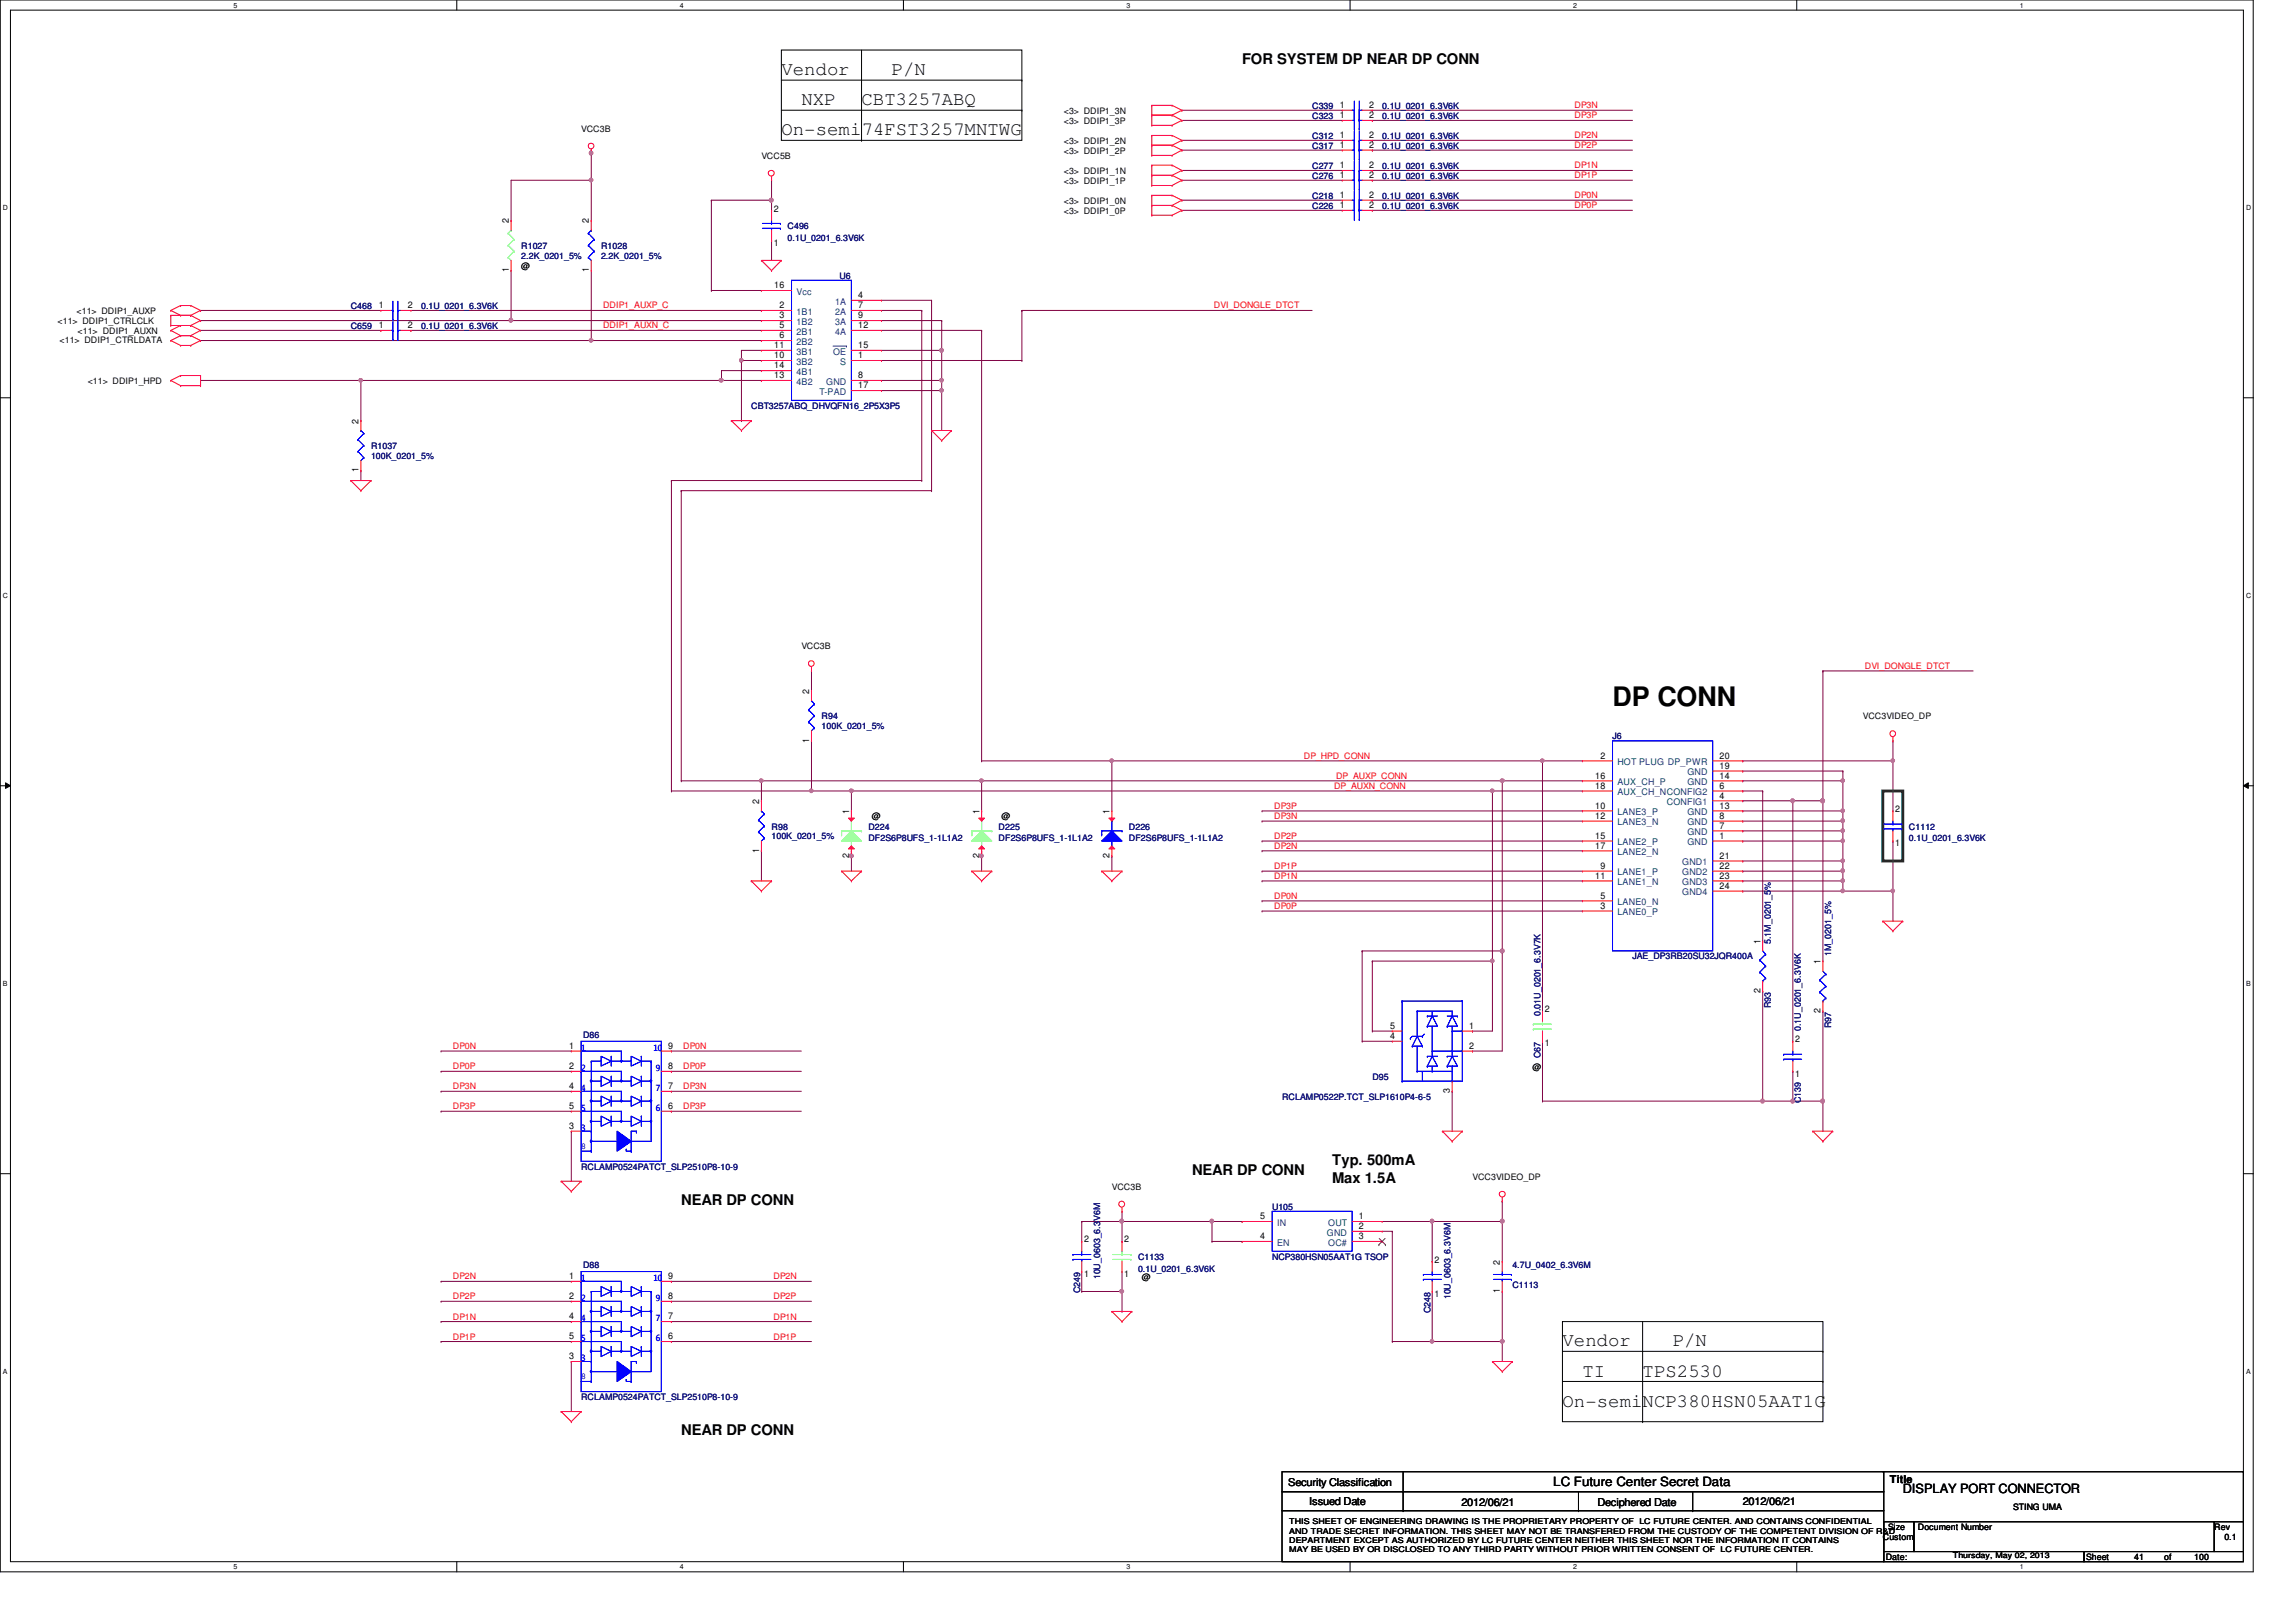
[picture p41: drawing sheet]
<svg xmlns="http://www.w3.org/2000/svg" width="297mm" height="210mm" viewBox="0 0 297 210" stroke-linecap="round" stroke-linejoin="round" font-family="sans-serif">
<defs><g id="words">
<text font-size="3.5" x="208.6" y="91.3">DP CONN</text>
<g font-size="2.5">
<text x="101.1" y="9.7">Vendor</text>
<text x="115.4" y="9.7">P/N</text>
<text x="101.1" y="17.5">On-semi</text>
<text x="103.7" y="13.6">NXP</text>
<text x="111.5" y="17.5">74FST3257MNTWG</text>
<text x="111.5" y="13.6">CBT3257ABQ</text>
<text x="202.1" y="174.2">Vendor</text>
<text x="204.7" y="178.1">TI</text>
<text x="212.5" y="178.1">TPS2530</text>
<text x="216.4" y="174.2">P/N</text>
<text x="202.1" y="182">On-semiNCP380HSN05AAT1G</text>
</g>
<g font-size="1.9">
<text x="160.7" y="8.3">FOR SYSTEM DP NEAR DP CONN</text>
<text x="88.1" y="156">NEAR DP CONN</text>
<text x="154.2" y="152.1">NEAR DP CONN</text>
<text x="172.3" y="150.7">Typ. 500mA</text>
<text x="172.3" y="153">Max 1.5A</text>
<text x="88.1" y="185.8">NEAR DP CONN</text>
</g>
<g font-size="1.7">
<text x="201" y="192.3">LC Future Center Secret Data</text>
<text x="246.2" y="193.2">DISPLAY PORT CONNECTOR</text>
</g>
<g font-size="1.4">
<text x="244.5" y="191.9">Title</text>
<text x="166.7" y="192.3">Security Classification</text>
<text x="169.4" y="194.7">Issued Date</text>
<text x="189.1" y="194.9">2012/06/21</text>
<text x="206.7" y="194.9">Deciphered Date</text>
<text x="225.5" y="194.7">2012/06/21</text>
</g>
<g font-size="1.2">
<text x="173.4" y="14">1</text>
<text x="173.4" y="17.9">1</text>
<text x="173.4" y="15.3">1</text>
<text x="177.1" y="14">2</text>
<text x="177.1" y="17.9">2</text>
<text x="177.1" y="15.3">2</text>
<text x="173.4" y="23">1</text>
<text x="173.4" y="21.8">1</text>
<text x="173.4" y="19.1">1</text>
<text x="177.1" y="23">2</text>
<text x="177.1" y="21.8">2</text>
<text x="177.1" y="19.1">2</text>
<text x="65.8" y="28.9" transform="rotate(-90 65.8 28.9)">2</text>
<text x="76.2" y="28.9" transform="rotate(-90 76.2 28.9)">2</text>
<text x="100.1" y="27.4">2</text>
<text x="173.4" y="26.9">1</text>
<text x="173.4" y="25.6">1</text>
<text x="177.1" y="26.9">2</text>
<text x="177.1" y="25.6">2</text>
<text x="65.8" y="35.2" transform="rotate(-90 65.8 35.2)">1</text>
<text x="76.2" y="35.2" transform="rotate(-90 76.2 35.2)">1</text>
<text x="100.1" y="31.8">1</text>
<text x="49" y="39.9">1</text>
<text x="52.7" y="39.9">2</text>
<text x="100.2" y="37.3">16</text>
<text x="100.8" y="39.9">2</text>
<text x="100.8" y="41.2">3</text>
<text x="111" y="38.6">4</text>
<text x="111" y="39.9">7</text>
<text x="111" y="41.2">9</text>
<text x="49" y="42.5">1</text>
<text x="52.7" y="42.5">2</text>
<text x="100.2" y="46.4">10</text>
<text x="100.2" y="45">11</text>
<text x="100.2" y="47.7">14</text>
<text x="100.8" y="42.5">5</text>
<text x="100.8" y="43.8">6</text>
<text x="111" y="46.4">1</text>
<text x="111" y="42.5">12</text>
<text x="111" y="45">15</text>
<text x="100.2" y="48.9">13</text>
<text x="111" y="48.9">8</text>
<text x="111" y="50.2">17</text>
<text x="46.4" y="54.8" transform="rotate(-90 46.4 54.8)">2</text>
<text x="46.4" y="61.1" transform="rotate(-90 46.4 61.1)">1</text>
<text x="104.7" y="89.8" transform="rotate(-90 104.7 89.8)">2</text>
<text x="104.7" y="96.1" transform="rotate(-90 104.7 96.1)">1</text>
<text x="206.4" y="100.8">16</text>
<text x="207" y="98.2">2</text>
<text x="222.5" y="99.5">19</text>
<text x="222.5" y="100.8">14</text>
<text x="222.5" y="98.2">20</text>
<text x="98.2" y="104.1" transform="rotate(-90 98.2 104.1)">2</text>
<text x="109.9" y="105.4" transform="rotate(-90 109.9 105.4)">1</text>
<text x="126.7" y="105.4" transform="rotate(-90 126.7 105.4)">1</text>
<text x="143.5" y="105.4" transform="rotate(-90 143.5 105.4)">1</text>
<text x="206.4" y="102.1">18</text>
<text x="206.4" y="106">12</text>
<text x="206.4" y="104.6">10</text>
<text x="222.5" y="104.6">13</text>
<text x="222.5" y="106">8</text>
<text x="222.5" y="107.2">7</text>
<text x="222.5" y="102.1">6</text>
<text x="222.5" y="103.3">4</text>
<text x="245.2" y="105.1">2</text>
<text x="98.2" y="110.4" transform="rotate(-90 98.2 110.4)">1</text>
<text x="109.9" y="111" transform="rotate(-90 109.9 111)">2</text>
<text x="126.7" y="111" transform="rotate(-90 126.7 111)">2</text>
<text x="143.5" y="111" transform="rotate(-90 143.5 111)">2</text>
<text x="206.4" y="109.8">17</text>
<text x="206.4" y="108.5">15</text>
<text x="206.4" y="113.7">11</text>
<text x="207" y="112.4">9</text>
<text x="222.5" y="108.5">1</text>
<text x="222.5" y="113.7">23</text>
<text x="222.5" y="112.4">22</text>
<text x="222.5" y="111.1">21</text>
<text x="245.2" y="109.5">1</text>
<text x="207" y="116.3">5</text>
<text x="207" y="117.6">3</text>
<text x="222.5" y="115">24</text>
<text x="227.7" y="122.2" transform="rotate(-90 227.7 122.2)">1</text>
<text x="235.5" y="124.8" transform="rotate(-90 235.5 124.8)">1</text>
<text x="199.9" y="131">2</text>
<text x="227.7" y="128.5" transform="rotate(-90 227.7 128.5)">2</text>
<text x="235.5" y="131.1" transform="rotate(-90 235.5 131.1)">2</text>
<text x="73.6" y="135.7">1</text>
<text x="86.4" y="135.7">9</text>
<text x="179.8" y="133.1">5</text>
<text x="179.8" y="134.5">4</text>
<text x="190.1" y="133.1">1</text>
<text x="190.1" y="135.7">2</text>
<text x="199.9" y="135.4">1</text>
<text x="232.2" y="134.9">2</text>
<text x="73.6" y="140.9">4</text>
<text x="73.6" y="143.5">5</text>
<text x="73.6" y="138.3">2</text>
<text x="86.4" y="143.5">6</text>
<text x="86.4" y="140.9">7</text>
<text x="86.4" y="138.3">8</text>
<text x="187.6" y="141.4" transform="rotate(-90 187.6 141.4)">3</text>
<text x="232.2" y="139.3">1</text>
<text x="73.6" y="146.1">3</text>
<text x="140.2" y="160.8">2</text>
<text x="145.5" y="160.8">2</text>
<text x="163" y="157.8">5</text>
<text x="163" y="160.4">4</text>
<text x="175.8" y="157.8">1</text>
<text x="175.8" y="159">2</text>
<text x="175.8" y="160.4">3</text>
<text x="73.6" y="165.5">1</text>
<text x="86.4" y="165.5">9</text>
<text x="140.2" y="165.2">1</text>
<text x="145.5" y="165.2">1</text>
<text x="185.6" y="167.8">1</text>
<text x="185.6" y="163.4">2</text>
<text x="194.1" y="167.3" transform="rotate(-90 194.1 167.3)">1</text>
<text x="194.1" y="163.7" transform="rotate(-90 194.1 163.7)">2</text>
<text x="73.6" y="170.7">4</text>
<text x="73.6" y="173.3">5</text>
<text x="73.6" y="168.1">2</text>
<text x="86.4" y="173.3">6</text>
<text x="86.4" y="170.7">7</text>
<text x="86.4" y="168.1">8</text>
<text x="73.6" y="175.9">3</text>
</g>
<g font-size="1.2" fill="#004080">
<text x="103" y="40.7">1B1</text>
<text x="103" y="38.1">Vcc</text>
<text x="108" y="39.4">1A</text>
<text x="108" y="40.7">2A</text>
<text x="103" y="42">1B2</text>
<text x="103" y="43.3">2B1</text>
<text x="103" y="44.6">2B2</text>
<text x="103" y="47.2">3B2</text>
<text x="103" y="45.9">3B1</text>
<text x="107.8" y="45.9">OE</text>
<text x="108" y="42">3A</text>
<text x="108" y="43.3">4A</text>
<text x="108.7" y="47.2">S</text>
<text x="103" y="49.8">4B2</text>
<text x="103" y="48.5">4B1</text>
<text x="106" y="51.1">T-PAD</text>
<text x="106.9" y="49.8">GND</text>
<text x="209.3" y="101.6">AUX_CH_P</text>
<text x="209.3" y="99">HOT PLUG DP_PWR</text>
<text x="218.3" y="100.3">GND</text>
<text x="218.3" y="101.6">GND</text>
<text x="209.3" y="102.9">AUX_CH_NCONFIG2</text>
<text x="209.3" y="106.8">LANE3_N</text>
<text x="209.3" y="105.5">LANE3_P</text>
<text x="215.6" y="104.2">CONFIG1</text>
<text x="218.3" y="105.5">GND</text>
<text x="218.3" y="106.8">GND</text>
<text x="209.3" y="110.7">LANE2_N</text>
<text x="209.3" y="109.4">LANE2_P</text>
<text x="209.3" y="113.3">LANE1_P</text>
<text x="217.6" y="113.3">GND2</text>
<text x="217.6" y="112">GND1</text>
<text x="218.3" y="108.1">GND</text>
<text x="218.3" y="109.4">GND</text>
<text x="209.3" y="114.6">LANE1_N</text>
<text x="209.3" y="117.1">LANE0_N</text>
<text x="209.3" y="118.4">LANE0_P</text>
<text x="217.6" y="115.9">GND4</text>
<text x="217.6" y="114.6">GND3</text>
<text x="165.2" y="158.6">IN</text>
<text x="165.2" y="161.2">EN</text>
<text x="171.7" y="159.9">GND</text>
<text x="171.8" y="158.6">OUT</text>
<text x="171.8" y="161.2">OC#</text>
</g>
<g font-size="1.1">
<text x="75.2" y="17.1">VCC3B</text>
<text x="137.6" y="16">&lt;3&gt; DDIP1_3P</text>
<text x="137.6" y="14.7">&lt;3&gt; DDIP1_3N</text>
<text x="98.5" y="20.5">VCC5B</text>
<text x="137.6" y="19.9">&lt;3&gt; DDIP1_2P</text>
<text x="137.6" y="18.6">&lt;3&gt; DDIP1_2N</text>
<text x="137.6" y="23.8">&lt;3&gt; DDIP1_1P</text>
<text x="137.6" y="22.5">&lt;3&gt; DDIP1_1N</text>
<text x="137.6" y="27.7">&lt;3&gt; DDIP1_0P</text>
<text x="137.6" y="26.4">&lt;3&gt; DDIP1_0N</text>
<text x="67.4" y="34.8">@</text>
<text x="7.4" y="41.9">&lt;11&gt; DDIP1_CTRLCLK</text>
<text x="9.9" y="40.6">&lt;11&gt; DDIP1_AUXP</text>
<text x="7.7" y="44.4">&lt;11&gt; DDIP1_CTRLDATA</text>
<text x="10" y="43.2">&lt;11&gt; DDIP1_AUXN</text>
<text x="11.3" y="49.7">&lt;11&gt; DDIP1_HPD</text>
<text x="103.7" y="84">VCC3B</text>
<text x="241" y="93.1">VCC3VIDEO_DP</text>
<text x="112.8" y="106">@</text>
<text x="129.6" y="106">@</text>
<text x="198.2" y="138.4">@</text>
<text x="143.8" y="154">VCC3B</text>
<text x="190.5" y="152.7">VCC3VIDEO_DP</text>
<text x="147.7" y="165.7">@</text>
<text x="260.4" y="195.4">STING UMA</text>
<text x="243.6" y="199.3">Custom</text>
<text x="244" y="201.9">Date:</text>
<text x="244.3" y="198">Size</text>
<text x="248.1" y="198">Document Number</text>
<text x="269.9" y="201.9">Sheet</text>
<text x="276.1" y="201.9">41</text>
<text x="280" y="201.9">of</text>
<text x="283.9" y="201.9">100</text>
<text x="286.5" y="198">Rev</text>
<text x="287.8" y="199.3">0.1</text>
</g>
<g font-size="1.1" fill="#000080">
<text x="169.8" y="14.1">C339</text>
<text x="169.8" y="17.9">C312</text>
<text x="169.8" y="15.4">C323</text>
<text x="178.8" y="14.1">0.1U_0201_6.3V6K</text>
<text x="178.8" y="17.9">0.1U_0201_6.3V6K</text>
<text x="178.8" y="15.4">0.1U_0201_6.3V6K</text>
<text x="169.8" y="23.2">C276</text>
<text x="169.8" y="21.8">C277</text>
<text x="169.8" y="19.3">C317</text>
<text x="178.8" y="23.2">0.1U_0201_6.3V6K</text>
<text x="178.8" y="21.8">0.1U_0201_6.3V6K</text>
<text x="178.8" y="19.3">0.1U_0201_6.3V6K</text>
<text x="101.9" y="29.6">C496</text>
<text x="169.8" y="27">C226</text>
<text x="169.8" y="25.7">C218</text>
<text x="178.8" y="27">0.1U_0201_6.3V6K</text>
<text x="178.8" y="25.7">0.1U_0201_6.3V6K</text>
<text x="67.4" y="32.2">R1027</text>
<text x="67.4" y="33.5">2.2K_0201_5%</text>
<text x="77.8" y="32.2">R1028</text>
<text x="77.8" y="33.5">2.2K_0201_5%</text>
<text x="101.9" y="31.2">0.1U_0201_6.3V6K</text>
<text x="45.4" y="40">C468</text>
<text x="54.5" y="40">0.1U_0201_6.3V6K</text>
<text x="108.6" y="36.1">U6</text>
<text x="45.4" y="42.6">C659</text>
<text x="54.5" y="42.6">0.1U_0201_6.3V6K</text>
<text x="97.2" y="52.9">CBT3257ABQ_DHVQFN16_2P5X3P5</text>
<text x="48" y="58.1">R1037</text>
<text x="48" y="59.4">100K_0201_5%</text>
<text x="106.3" y="93.1">R94</text>
<text x="106.3" y="94.4">100K_0201_5%</text>
<text x="208.6" y="95.7">J6</text>
<text x="99.8" y="107.4">R98</text>
<text x="112.3" y="107.4">D224</text>
<text x="129.2" y="107.4">D225</text>
<text x="146" y="107.4">D226</text>
<text x="247" y="107.4">C1112</text>
<text x="99.8" y="108.6">100K_0201_5%</text>
<text x="112.3" y="108.9">DF2S6P8UFS_1-1L1A2</text>
<text x="129.2" y="108.9">DF2S6P8UFS_1-1L1A2</text>
<text x="146" y="108.9">DF2S6P8UFS_1-1L1A2</text>
<text x="247" y="108.9">0.1U_0201_6.3V6K</text>
<text x="211.2" y="124.2">JAE_DP3RB20SU32JQR400A</text>
<text x="229.1" y="122.2" transform="rotate(-90 229.1 122.2)">5.1M_0201_5%</text>
<text x="236.9" y="123.7" transform="rotate(-90 236.9 123.7)">1M_0201_5%</text>
<text x="199.3" y="131.5" transform="rotate(-90 199.3 131.5)">0.01U_0201_6.3V7K</text>
<text x="229.1" y="130.5" transform="rotate(-90 229.1 130.5)">R93</text>
<text x="75.4" y="134.3">D86</text>
<text x="199.3" y="136.9" transform="rotate(-90 199.3 136.9)">C67</text>
<text x="233" y="133.4" transform="rotate(-90 233 133.4)">0.1U_0201_6.3V6K</text>
<text x="236.9" y="133.1" transform="rotate(-90 236.9 133.1)">R97</text>
<text x="165.9" y="142.3">RCLAMP0522P.TCT_SLP1610P4-6-5</text>
<text x="177.5" y="139.7">D95</text>
<text x="233" y="142.8" transform="rotate(-90 233 142.8)">C139</text>
<text x="75.2" y="151.4">RCLAMP0524PATCT_SLP2510P8-10-9</text>
<text x="164.6" y="156.5">U105</text>
<text x="75.4" y="164.1">D88</text>
<text x="139.7" y="167.4" transform="rotate(-90 139.7 167.4)">C249</text>
<text x="142.3" y="165.6" transform="rotate(-90 142.3 165.6)">10U_0603_6.3V6M</text>
<text x="147.2" y="163">C1133</text>
<text x="147.2" y="164.6">0.1U_0201_6.3V6K</text>
<text x="164.6" y="163">NCP380HSN05AAT1G TSOP</text>
<text x="195.7" y="166.7">C1113</text>
<text x="195.7" y="164.1">4.7U_0402_6.3V6M</text>
<text x="185.1" y="170" transform="rotate(-90 185.1 170)">C248</text>
<text x="187.7" y="168.1" transform="rotate(-90 187.7 168.1)">10U_0603_6.3V6M</text>
<text x="75.2" y="181.2">RCLAMP0524PATCT_SLP2510P8-10-9</text>
</g>
<g font-size="1.1" fill="#f00">
<text x="203.7" y="17.9">DP2N</text>
<text x="203.7" y="14">DP3N</text>
<text x="203.7" y="15.3">DP3P</text>
<text x="203.7" y="21.8">DP1N</text>
<text x="203.7" y="23.1">DP1P</text>
<text x="203.7" y="19.2">DP2P</text>
<text x="203.7" y="25.7">DP0N</text>
<text x="203.7" y="27">DP0P</text>
<text x="78" y="39.9">DDIP1_AUXP_C</text>
<text x="157.1" y="39.9">DVI_DONGLE_DTCT</text>
<text x="78" y="42.5">DDIP1_AUXN_C</text>
<text x="241.3" y="86.6">DVI_DONGLE_DTCT</text>
<text x="168.7" y="98.2">DP_HPD_CONN</text>
<text x="172.8" y="100.8">DP_AUXP_CONN</text>
<text x="164.8" y="106">DP3N</text>
<text x="164.8" y="104.7">DP3P</text>
<text x="172.6" y="102.1">DP_AUXN_CONN</text>
<text x="164.8" y="112.5">DP1P</text>
<text x="164.8" y="113.7">DP1N</text>
<text x="164.8" y="108.6">DP2P</text>
<text x="164.8" y="109.9">DP2N</text>
<text x="164.8" y="116.3">DP0N</text>
<text x="164.8" y="117.6">DP0P</text>
<text x="58.6" y="135.8">DP0N</text>
<text x="88.4" y="135.8">DP0N</text>
<text x="58.6" y="143.6">DP3P</text>
<text x="58.6" y="141">DP3N</text>
<text x="58.6" y="138.4">DP0P</text>
<text x="88.4" y="143.6">DP3P</text>
<text x="88.4" y="141">DP3N</text>
<text x="88.4" y="138.4">DP0P</text>
<text x="58.6" y="165.6">DP2N</text>
<text x="100.1" y="165.6">DP2N</text>
<text x="58.6" y="170.8">DP1N</text>
<text x="58.6" y="168.1">DP2P</text>
<text x="58.6" y="173.4">DP1P</text>
<text x="100.1" y="173.4">DP1P</text>
<text x="100.1" y="170.8">DP1N</text>
<text x="100.1" y="168.1">DP2P</text>
</g>
<g font-size="1.1" fill="#00f">
<text x="75.2" y="136">1</text>
<text x="84.5" y="136">10</text>
<text x="75.2" y="143.8">5</text>
<text x="75.2" y="141.2">4</text>
<text x="75.2" y="138.6">2</text>
<text x="84.8" y="141.2">7</text>
<text x="84.8" y="143.8">6</text>
<text x="84.8" y="138.6">9</text>
<text x="75.2" y="148.7">8</text>
<text x="75.2" y="146.4">3</text>
<text x="75.2" y="165.8">1</text>
<text x="84.5" y="165.8">10</text>
<text x="75.2" y="173.6">5</text>
<text x="75.2" y="171">4</text>
<text x="75.2" y="168.4">2</text>
<text x="84.8" y="171">7</text>
<text x="84.8" y="173.6">6</text>
<text x="84.8" y="168.4">9</text>
<text x="75.2" y="178.5">8</text>
<text x="75.2" y="176.1">3</text>
</g>
<g font-size="1">
<text x="166.8" y="197.3">THIS SHEET OF ENGINEERING DRAWING IS THE PROPRIETARY PROPERTY OF LC FUTURE CENTER. AND CONTAINS CONFIDENTIAL</text>
<text x="166.8" y="198.5">AND TRADE SECRET INFORMATION. THIS SHEET MAY NOT BE TRANSFERED FROM THE CUSTODY OF THE COMPETENT DIVISION OF R&amp;D</text>
<text x="166.8" y="199.6">DEPARTMENT EXCEPT AS AUTHORIZED BY LC FUTURE CENTER NEITHER THIS SHEET NOR THE INFORMATION IT CONTAINS</text>
<text x="166.8" y="200.8">MAY BE USED BY OR DISCLOSED TO ANY THIRD PARTY WITHOUT PRIOR WRITTEN CONSENT OF LC FUTURE CENTER.</text>
<text x="252.6" y="201.7">Thursday, May 02, 2013</text>
</g>
<g font-size=".9">
<text x="30.2" y="1">5</text>
<text x="88" y="1">4</text>
<text x="145.8" y="1">3</text>
<text x="203.5" y="1">2</text>
<text x="261.3" y="1">1</text>
<text x=".4" y="27.2">D</text>
<text x="290.6" y="27.2">D</text>
<text x=".4" y="77.3">C</text>
<text x="290.6" y="77.3">C</text>
<text x=".4" y="127.6">B</text>
<text x="290.6" y="127.6">B</text>
<text x=".4" y="177.8">A</text>
<text x="290.6" y="177.8">A</text>
<text x="30.2" y="203.1">5</text>
<text x="88" y="203.1">4</text>
<text x="145.8" y="203.1">3</text>
<text x="203.5" y="203.1">2</text>
<text x="261.3" y="203.1">1</text>
</g>
</g></defs>
<path d="M0 0h291.5v203.4h-291.5zM1.4 1.3h288.8v200.8h-288.8z" fill="none" stroke="#000" stroke-width=".13"/>
<g fill="#fff">
<path d="M30.2 .2h.5v1h-.5z"/>
<path d="M30.2 202.3h.5v1h-.5z"/>
</g>
<path d="M59.1 0v1.3M59.1 202.1v1.3" fill="none" stroke="#000" stroke-width=".13"/>
<g fill="#fff">
<path d="M88 .2h.5v1h-.5z"/>
<path d="M88 202.3h.5v1h-.5z"/>
</g>
<path d="M116.9 0v1.3M116.9 202.1v1.3" fill="none" stroke="#000" stroke-width=".13"/>
<g fill="#fff">
<path d="M145.7 .2h.6v1h-.6z"/>
<path d="M145.7 202.3h.6v1h-.6z"/>
</g>
<path d="M174.7 0v1.3M174.7 202.1v1.3" fill="none" stroke="#000" stroke-width=".13"/>
<g fill="#fff">
<path d="M203.5 .2h.5v1h-.5z"/>
<path d="M203.5 202.3h.5v1h-.5z"/>
</g>
<path d="M232.4 0v1.3M232.4 202.1v1.3" fill="none" stroke="#000" stroke-width=".13"/>
<g fill="#fff">
<path d="M261.3 .2h.5v1h-.5z"/>
<path d="M261.3 202.3h.5v1h-.5z"/>
<path d="M.4 26.4h.6v1h-.6z"/>
<path d="M290.6 26.4h.6v1h-.6z"/>
<path d="M.4 76.5h.6v1.1h-.6z"/>
<path d="M290.6 76.5h.6v1.1h-.6z"/>
</g>
<path d="M0 51.5h1.4M290.2 51.5h1.3" fill="none" stroke="#000" stroke-width=".13"/>
<g fill="#fff">
<path d="M.4 126.7h.6v1.1h-.6z"/>
<path d="M290.6 126.7h.6v1.1h-.6z"/>
</g>
<path d="M0 101.7h1.4M.7 101.3l.7 .4-.7 .3zM290.2 101.7l.7-.4v.7zM290.2 101.7h1.3" fill="none" stroke="#000" stroke-width=".13"/>
<path d="M.7 101.3l.7 .4-.7 .3zM290.2 101.7l.7-.4v.7z" fill="#000"/>
<g fill="#fff">
<path d="M.4 177h.5v1h-.5z"/>
<path d="M290.6 177h.5v1h-.5z"/>
</g>
<g fill="none" stroke="#000" stroke-width=".13">
<path d="M101.1 6.5h31.1v11.7h-31.1zM101.1 14.3h31.1M101.1 10.4h31.1M111.5 18.2h.1M111.5 6.5v11.7M132.2 14.3h.1M132.2 10.4h.1M0 151.9h1.4M290.2 151.9h1.3M202.1 171h33.7v13h-33.7zM202.1 174.9h33.7M202.1 178.8h33.7"/>
<path d="M212.5 171v13M235.8 174.9h.1M235.8 178.8h.1M212.5 184h.1"/>
</g>
<path d="M243.6 102.4h2.6v9h-2.6z" fill="none" stroke="#008000" stroke-width=".38"/>
<path d="M99.8 25.9h.1M99.8 25.9v1.3" fill="none" stroke="#800040" stroke-width=".13"/>
<circle cx="99.8" cy="25.9" r=".26" fill="#f0f"/>
<circle cx="99.8" cy="25.9" r=".26" fill="none" stroke="#f0f" stroke-width=".13"/>
<path d="M99.8 31.1h.1M99.8 31.1v2.6M194.3 155.4h.1M194.3 158.1h.1M194.3 155.4v7.8" fill="none" stroke="#800040" stroke-width=".13"/>
<circle cx="194.3" cy="158" r=".26" fill="#f0f"/>
<circle cx="194.3" cy="158" r=".26" fill="none" stroke="#f0f" stroke-width=".13"/>
<path d="M225.5 99.8h.1M225.5 99.8h12.9M238.4 101h.1M238.4 101v3.9M185.3 158.1h.1M185.3 158.1h9" fill="none" stroke="#800040" stroke-width=".13"/>
<path d="M238.2 100.9h.3l.1 .1-.1 .2-.1 .1-.2-.1z" fill-rule="evenodd" fill="#f0f"/>
<path d="M238.2 100.9h.3l.1 .1-.1 .2-.1 .1-.2-.1z" fill="none" stroke="#f0f" stroke-width=".13"/>
<path d="M225.5 102.4h.1M225.5 111.4h.1M225.5 102.4h2.5M225.5 111.4h12.9M228 102.4h.1M228 102.4v19.4" fill="none" stroke="#800040" stroke-width=".13"/>
<path d="M238.2 111.2h.3l.1 .2-.1 .2h-.1h-.2z" fill-rule="evenodd" fill="#f0f"/>
<path d="M238.2 111.2h.3l.1 .2-.1 .2h-.1h-.2z" fill="none" stroke="#f0f" stroke-width=".13"/>
<path d="M225.5 112.7h.1M225.5 114h.1M225.5 114h12.9M238.4 111.4h.1M238.4 114h.1M238.4 111.4v1.3h-12.9M238.4 114v1.3" fill="none" stroke="#800040" stroke-width=".13"/>
<path d="M238.2 113.8h.3l.1 .2-.1 .1-.1 .1-.2-.1z" fill-rule="evenodd" fill="#f0f"/>
<path d="M238.2 113.8h.3l.1 .2-.1 .1-.1 .1-.2-.1z" fill="none" stroke="#f0f" stroke-width=".13"/>
<path d="M238.4 115.3h.1M238.4 115.3h6.5" fill="none" stroke="#800040" stroke-width=".13"/>
<path d="M238.2 115.1h.3l.1 .2-.1 .1-.1 .1-.2-.1z" fill-rule="evenodd" fill="#f0f"/>
<path d="M238.2 115.1h.3l.1 .2-.1 .1-.1 .1-.2-.1z" fill="none" stroke="#f0f" stroke-width=".13"/>
<path d="M235.8 86.8h.1M235.8 86.8v16.8M225.5 103.6h.1M225.5 103.6h6.4" fill="none" stroke="#800040" stroke-width=".13"/>
<circle cx="235.8" cy="103.6" r=".26" fill="#f0f"/>
<circle cx="235.8" cy="103.6" r=".26" fill="none" stroke="#f0f" stroke-width=".13"/>
<path d="M235.8 86.8h.1M235.8 86.8h19.5M231.9 103.6h.1M231.9 103.6v31.1" fill="none" stroke="#800040" stroke-width=".13"/>
<path d="M231.7 103.4h.2l.2 .1v.3l-.2 .1-.2-.1z" fill-rule="evenodd" fill="#f0f"/>
<path d="M231.7 103.4h.2l.2 .1v.3l-.2 .1-.2-.1z" fill="none" stroke="#f0f" stroke-width=".13"/>
<path d="M235.8 103.6h.1M235.8 103.6v20.8" fill="none" stroke="#800040" stroke-width=".13"/>
<circle cx="235.8" cy="103.6" r=".26" fill="#f0f"/>
<circle cx="235.8" cy="103.6" r=".26" fill="none" stroke="#f0f" stroke-width=".13"/>
<path d="M225.5 107.5h.1M225.5 107.5h12.9M238.4 108.8h.1M238.4 108.8v2.6" fill="none" stroke="#800040" stroke-width=".13"/>
<path d="M238.2 107.3h.3l.1 .2-.1 .2h-.1h-.2z" fill-rule="evenodd" fill="#f0f"/>
<path d="M238.2 107.3h.3l.1 .2-.1 .2h-.1h-.2z" fill="none" stroke="#f0f" stroke-width=".13"/>
<path d="M225.5 98.5h.1M225.5 98.5h19.4M244.9 98.5h.1M244.9 98.5v6.4M225.5 104.9h.1M225.5 104.9h12.9" fill="none" stroke="#800040" stroke-width=".13"/>
<path d="M244.7 98.3h.3l.1 .1-.1 .2-.1 .1-.2-.1z" fill-rule="evenodd" fill="#f0f"/>
<path d="M244.7 98.3h.3l.1 .1-.1 .2-.1 .1-.2-.1z" fill="none" stroke="#f0f" stroke-width=".13"/>
<path d="M244.9 108.8h.1M244.9 108.8v6.5" fill="none" stroke="#800040" stroke-width=".13"/>
<path d="M244.7 115.1h.3l.1 .2-.1 .1-.1 .1-.2-.1z" fill-rule="evenodd" fill="#f0f"/>
<path d="M244.7 115.1h.3l.1 .2-.1 .1-.1 .1-.2-.1z" fill="none" stroke="#f0f" stroke-width=".13"/>
<path d="M199.6 98.5h.1M199.6 98.5h5.1M244.9 115.3h.1M244.9 115.3v3.9" fill="none" stroke="#800040" stroke-width=".13"/>
<path d="M199.4 98.3h.3l.1 .1-.1 .2-.2 .1-.1-.1z" fill-rule="evenodd" fill="#f0f"/>
<path d="M199.4 98.3h.3l.1 .1-.1 .2-.2 .1-.1-.1z" fill="none" stroke="#f0f" stroke-width=".13"/>
<path d="M231.9 142.5h.1M231.9 142.5h3.9" fill="none" stroke="#800040" stroke-width=".13"/>
<circle cx="235.8" cy="142.5" r=".26" fill="#f0f"/>
<circle cx="235.8" cy="142.5" r=".26" fill="none" stroke="#f0f" stroke-width=".13"/>
<path d="M231.7 142.3l.2-.1 .2 .2v.3h-.2h-.2z" fill-rule="evenodd" fill="#f0f"/>
<path d="M231.7 142.3l.2-.1 .2 .2v.3h-.2h-.2z" fill="none" stroke="#f0f" stroke-width=".13"/>
<path d="M231.9 138.6h.1M231.9 138.6v3.9h-3.9M235.8 130.9h.1M235.8 130.9v15.5M228 142.5h.1M235.8 142.5h.1" fill="none" stroke="#800040" stroke-width=".13"/>
<path d="M227.9 142.3l.1-.1 .2 .2v.3h-.2h-.1z" fill-rule="evenodd" fill="#f0f"/>
<path d="M227.9 142.3l.1-.1 .2 .2v.3h-.2h-.1z" fill="none" stroke="#f0f" stroke-width=".13"/>
<g fill="none" stroke="#800040" stroke-width=".13">
<path d="M194.3 101h.1M194.3 101h10.4M225.5 115.3h.1M225.5 115.3h12.9M231.9 103.6h.1M231.9 103.6h3.9M238.4 112.7h.1M238.4 112.7v1.3M199.6 134.7h.1M199.6 134.7v7.8M228 128.3h.1M228 128.3v14.2h-28.4"/>
<path d="M199.6 142.5h.1"/>
</g>
<path d="M238.2 112.5l.2-.1 .2 .2-.1 .3h-.1h-.2z" fill-rule="evenodd" fill="#f0f"/>
<path d="M238.2 112.5l.2-.1 .2 .2-.1 .3h-.1h-.2z" fill="none" stroke="#f0f" stroke-width=".13"/>
<g fill="none" stroke="#800040" stroke-width=".13">
<path d="M105 95.9h.1M105 86.8h.1M105 95.9v6.5h-18.1M105 86.8v2.6M143.8 98.5h.1M143.8 98.5h55.8M199.6 98.5h.1M199.6 98.5v32.4M86.9 102.4h.1M88.1 101h.1M88.1 101h10.4M98.5 101h.1"/>
<path d="M98.5 110.1h.1M98.5 101v2.6M98.5 110.1v3.9M127 101h.1M127 101h67.3M193.1 102.4h.1M193.1 102.4h11.6M238.4 106.3h.1M238.4 106.3v1.2M177.5 133.4h.1M177.5 124.4h.1M177.5 133.4h2.6"/>
<path d="M177.5 124.4v9M177.5 124.4h15.6M187.9 141.2h.1M187.9 141.2v5.2"/>
</g>
<path d="M192.9 124.2h.3l.1 .1-.1 .2-.2 .1-.1-.1z" fill-rule="evenodd" fill="#f0f"/>
<path d="M192.9 124.2h.3l.1 .1-.1 .2-.2 .1-.1-.1z" fill="none" stroke="#f0f" stroke-width=".13"/>
<path d="M176.2 134.7h.1M176.2 123.1h.1M176.2 134.7h3.9M176.2 123.1v11.6M176.2 123.1h18.1M190.5 133.4h.1M193.1 124.4h.1M193.1 124.4v9h-2.6" fill="none" stroke="#800040" stroke-width=".13"/>
<circle cx="194.3" cy="123.1" r=".26" fill="#f0f"/>
<circle cx="194.3" cy="123.1" r=".26" fill="none" stroke="#f0f" stroke-width=".13"/>
<g fill="none" stroke="#800040" stroke-width=".13">
<path d="M163.3 112.7h.1M163.3 114h.1M163.3 108.8h.1M163.3 110.1h.1M163.3 106.3h.1M163.3 104.9h.1M163.3 112.7h41.4M163.3 114h41.4M163.3 108.8h41.4M163.3 110.1h41.4M163.3 106.3h41.4M163.3 104.9h41.4"/>
<path d="M193.1 102.4h.1M193.1 102.4v22M190.5 136h.1M194.3 123.1h.1M194.3 123.1v12.9h-3.8"/>
</g>
<path d="M192.9 102.2h.3l.1 .1-.1 .2-.2 .1-.1-.1z" fill-rule="evenodd" fill="#f0f"/>
<path d="M192.9 102.2h.3l.1 .1-.1 .2-.2 .1-.1-.1z" fill="none" stroke="#f0f" stroke-width=".13"/>
<path d="M194.3 101h.1M194.3 101v22.1" fill="none" stroke="#800040" stroke-width=".13"/>
<circle cx="194.4" cy="101" r=".25" fill="#f0f"/>
<circle cx="194.4" cy="101" r=".25" fill="none" stroke="#f0f" stroke-width=".13"/>
<g fill="none" stroke="#800040" stroke-width=".13">
<path d="M152.9 14.3h.1M152.9 15.6h.1M152.9 19.4h.1M152.9 18.2h.1M152.9 14.3h20.7M152.9 15.6h20.7M152.9 19.4h20.7M152.9 18.2h20.7M152.9 23.3h.1M152.9 22.1h.1M152.9 27.2h.1M152.9 25.9h.1"/>
<path d="M152.9 23.3h20.7M152.9 22.1h20.7M152.9 27.2h20.7M152.9 25.9h20.7M25.9 40.2h.1M25.9 40.2h23.4M244.9 95.9h.1M244.9 95.9v2.6M110.1 102.4h.1M110.1 102.4h83M110.1 102.4v2.5"/>
</g>
<circle cx="110.1" cy="102.3" r=".25" fill="#f0f"/>
<circle cx="110.1" cy="102.3" r=".25" fill="none" stroke="#f0f" stroke-width=".13"/>
<path d="M110.1 110.8h.1M110.1 110.8v1.9" fill="none" stroke="#800040" stroke-width=".13"/>
<circle cx="110.1" cy="110.8" r=".25" fill="#f0f"/>
<circle cx="110.1" cy="110.8" r=".25" fill="none" stroke="#f0f" stroke-width=".13"/>
<path d="M105 102.4h.1M105 102.4h5.1" fill="none" stroke="#800040" stroke-width=".13"/>
<path d="M104.8 102.2h.3l.1 .1-.1 .2-.2 .1-.1-.1z" fill-rule="evenodd" fill="#f0f"/>
<path d="M104.8 102.2h.3l.1 .1-.1 .2-.2 .1-.1-.1z" fill="none" stroke="#f0f" stroke-width=".13"/>
<path d="M127 110.8h.1M127 110.8v1.9" fill="none" stroke="#800040" stroke-width=".13"/>
<path d="M126.8 110.6h.3l.1 .1-.1 .2-.1 .1-.2-.1z" fill-rule="evenodd" fill="#f0f"/>
<path d="M126.8 110.6h.3l.1 .1-.1 .2-.1 .1-.2-.1z" fill="none" stroke="#f0f" stroke-width=".13"/>
<path d="M127 101h.1M127 101v3.9" fill="none" stroke="#800040" stroke-width=".13"/>
<path d="M126.8 100.9h.3l.1 .1-.1 .2-.1 .1-.2-.1z" fill-rule="evenodd" fill="#f0f"/>
<path d="M126.8 100.9h.3l.1 .1-.1 .2-.1 .1-.2-.1z" fill="none" stroke="#f0f" stroke-width=".13"/>
<path d="M98.5 101h.1M98.5 101h28.5" fill="none" stroke="#800040" stroke-width=".13"/>
<path d="M98.3 100.9h.3l.1 .1-.1 .2-.1 .1-.2-.1z" fill-rule="evenodd" fill="#f0f"/>
<path d="M98.3 100.9h.3l.1 .1-.1 .2-.1 .1-.2-.1z" fill="none" stroke="#f0f" stroke-width=".13"/>
<path d="M143.8 98.5h.1M143.8 98.5v6.4M143.8 110.8h.1M143.8 110.8v1.9" fill="none" stroke="#800040" stroke-width=".13"/>
<path d="M143.6 98.3h.4l.1 .1-.1 .2-.2 .1-.2-.1z" fill-rule="evenodd" fill="#f0f"/>
<path d="M143.6 98.3h.4l.1 .1-.1 .2-.2 .1-.2-.1z" fill="none" stroke="#f0f" stroke-width=".13"/>
<path d="M114 49.2h.1M114 49.2h7.8M121.8 50.5h.1M121.8 50.5v5.2M132.2 40.2h.1M132.2 40.2h37.6" fill="none" stroke="#800040" stroke-width=".13"/>
<path d="M121.6 50.4h.4v.1v.2l-.2 .1-.2-.1z" fill-rule="evenodd" fill="#f0f"/>
<path d="M121.6 50.4h.4v.1v.2l-.2 .1-.2-.1z" fill="none" stroke="#f0f" stroke-width=".13"/>
<path d="M86.9 62.2h.1M86.9 62.2v40.2M88.1 63.5h.1M88.1 63.5v37.5M225.5 108.8h.1M225.5 108.8h12.9" fill="none" stroke="#800040" stroke-width=".13"/>
<path d="M238.2 108.6h.3l.1 .2-.1 .2-.1 .1-.2-.1z" fill-rule="evenodd" fill="#f0f"/>
<path d="M238.2 108.6h.3l.1 .2-.1 .2-.1 .1-.2-.1z" fill="none" stroke="#f0f" stroke-width=".13"/>
<path d="M225.5 106.3h.1M225.5 106.3h12.9" fill="none" stroke="#800040" stroke-width=".13"/>
<path d="M238.2 106h.2l.2 .1-.1 .3-.1 .1-.2-.1z" fill-rule="evenodd" fill="#f0f"/>
<path d="M238.2 106h.2l.2 .1-.1 .3-.1 .1-.2-.1z" fill="none" stroke="#f0f" stroke-width=".13"/>
<g fill="none" stroke="#800040" stroke-width=".13">
<path d="M66.1 28.5h.1M66.1 35v6.5M76.5 28.5h.1M76.5 23.3h.1M76.5 23.3h-10.4v5.2M76.5 23.3v5.2M53.2 40.2h45.3M66.1 41.5h.1M98.5 40.2h.1M238.4 99.8h.1M238.4 99.8v1.2h-12.9M110.1 110.1h.1"/>
<path d="M110.1 110.1v.7M127 110.1h.1M127 110.1v.7M225.5 101h.1M73.9 146.4h.1M73.9 146.4v6.5M180.1 159.3v14.3M57.1 171h.1M57.1 165.8h.1M57.1 168.4h.1M57.1 173.6h.1M57.1 171h16.8"/>
<path d="M57.1 165.8h16.8M57.1 168.4h16.8M57.1 173.6h16.8M73.9 176.2h.1M73.9 176.2v6.5M86.9 173.6h.1M86.9 171h.1M86.9 168.4h.1M86.9 165.8h.1M86.9 171h18.1M86.9 165.8h18.1M86.9 168.4h18.1"/>
<path d="M86.9 173.6h18.1M180.1 173.6h.1M194.3 173.6h.1M194.3 173.6v2.6"/>
</g>
<path d="M76.3 23.1h.3l.1 .2-.1 .2h-.1h-.2z" fill-rule="evenodd" fill="#f0f"/>
<path d="M76.3 23.1h.3l.1 .2-.1 .2h-.1h-.2z" fill="none" stroke="#f0f" stroke-width=".13"/>
<path d="M76.5 19.9h.1M76.5 19.4v.5" fill="none" stroke="#800040" stroke-width=".13"/>
<path d="M76.3 19.6h.2l.2 .1-.1 .3-.1 .1-.2-.1z" fill-rule="evenodd" fill="#f0f"/>
<path d="M76.3 19.6h.2l.2 .1-.1 .3-.1 .1-.2-.1z" fill="none" stroke="#f0f" stroke-width=".13"/>
<path d="M76.5 19.9v3.4M76.5 23.3h.1M238.4 107.5h.1M238.4 104.9h.1M238.4 104.9v1.4M238.4 107.5v1.3" fill="none" stroke="#800040" stroke-width=".13"/>
<path d="M238.2 104.7h.3l.1 .2-.1 .2-.1 .1-.2-.1z" fill-rule="evenodd" fill="#f0f"/>
<path d="M238.2 104.7h.3l.1 .2-.1 .2-.1 .1-.2-.1z" fill="none" stroke="#f0f" stroke-width=".13"/>
<path d="M114 46.7h18.2M114 45.3h7.8M121.8 45.3h.1M121.8 49.2h.1M121.8 45.3v3.9M132.2 46.7h.1M132.2 40.2h.1M132.2 40.2v6.5" fill="none" stroke="#800040" stroke-width=".13"/>
<path d="M121.6 45.1h.2l.2 .1v.3l-.2 .1-.2-.1z" fill-rule="evenodd" fill="#f0f"/>
<path d="M121.6 45.1h.2l.2 .1v.3l-.2 .1-.2-.1z" fill="none" stroke="#f0f" stroke-width=".13"/>
<g fill="none" stroke="#800040" stroke-width=".13">
<path d="M92 37.6h.1M92 25.9h.1M92 37.6h6.5M92 25.9v11.7M92 25.9h7.8M99.8 25.9h.1M99.8 23.3h.1M99.8 23.3v2.6M114 38.9h6.5M120.5 38.9h.1M120.5 38.9v24.6M66.1 41.5h.1"/>
<path d="M66.1 41.5h32.4M114 40.2h5.2M119.2 40.2h.1M119.2 40.2v22M86.9 62.2h.1M86.9 62.2h32.3M88.1 63.5h.1M88.1 63.5h32.4M119.2 62.2h.1M120.5 63.5h.1"/>
</g>
<path d="M65.9 41.3l.2-.1 .2 .1v.3l-.2 .1-.2-.1z" fill-rule="evenodd" fill="#f0f"/>
<path d="M65.9 41.3l.2-.1 .2 .1v.3l-.2 .1-.2-.1z" fill="none" stroke="#f0f" stroke-width=".13"/>
<g fill="none" stroke="#800040" stroke-width=".13">
<path d="M25.9 41.5h.1M25.9 41.5h40.2M25.9 49.2h20.8M46.7 49.2h.1M46.7 54.4h.1M46.7 49.2v5.2M93.3 48h.1M93.3 49.2h.1M93.3 48h5.2M93.3 48v1.2M93.3 49.2h5.2M98.5 49.2h.1"/>
<path d="M46.7 60.9h.1M46.7 60.9v1.3"/>
</g>
<path d="M46.5 49h.3l.1 .2-.1 .2h-.2h-.1z" fill-rule="evenodd" fill="#f0f"/>
<path d="M46.5 49h.3l.1 .2-.1 .2h-.2h-.1z" fill="none" stroke="#f0f" stroke-width=".13"/>
<path d="M46.7 49.2h46.6M93.3 49.2h.1" fill="none" stroke="#800040" stroke-width=".13"/>
<circle cx="93.3" cy="49.2" r=".25" fill="#f0f"/>
<circle cx="93.3" cy="49.2" r=".25" fill="none" stroke="#f0f" stroke-width=".13"/>
<path d="M114 42.8h13M114 50.5h7.8M121.8 50.5h.1M121.8 49.2h.1M121.8 49.2v1.3M127 42.8h.1M127 42.8v55.7M127 98.5h.1M127 98.5h16.8M143.8 98.5h.1" fill="none" stroke="#800040" stroke-width=".13"/>
<path d="M121.6 49h.4v.2v.2h-.2h-.2z" fill-rule="evenodd" fill="#f0f"/>
<path d="M121.6 49h.4v.2v.2h-.2h-.2z" fill="none" stroke="#f0f" stroke-width=".13"/>
<path d="M25.9 44.1h50.6M76.5 44.1h.1" fill="none" stroke="#800040" stroke-width=".13"/>
<path d="M76.3 43.9h.3l.1 .1-.1 .2-.1 .1-.2-.1z" fill-rule="evenodd" fill="#f0f"/>
<path d="M76.3 43.9h.3l.1 .1-.1 .2-.1 .1-.2-.1z" fill="none" stroke="#f0f" stroke-width=".13"/>
<g fill="none" stroke="#800040" stroke-width=".13">
<path d="M76.5 35v9.1M25.9 42.8h23.4M49.3 42.8h.1M53.2 42.8h.1M53.2 42.8h45.3M76.5 44.1h.1M76.5 44.1h22M98.5 44.1h.1M160.7 158.1h.1M160.7 158.1h-3.9v2.6M156.8 160.7h.1M156.8 160.7h3.9"/>
<path d="M160.7 160.7h.1M180.1 173.6h5.2M185.3 173.6h.1"/>
</g>
<path d="M185.1 173.4h.3l.1 .2-.1 .1-.2 .1-.1-.1z" fill-rule="evenodd" fill="#f0f"/>
<path d="M185.1 173.4h.3l.1 .2-.1 .1-.2 .1-.1-.1z" fill="none" stroke="#f0f" stroke-width=".13"/>
<path d="M185.3 158.1v5.1M185.3 163.2h.1M185.3 173.6h.1M185.3 167.1v6.5M185.3 173.6h9M194.3 167.1h.1M194.3 173.6h.1M194.3 167.1v6.5" fill="none" stroke="#800040" stroke-width=".13"/>
<circle cx="194.4" cy="173.6" r=".25" fill="#f0f"/>
<circle cx="194.4" cy="173.6" r=".25" fill="none" stroke="#f0f" stroke-width=".13"/>
<path d="M178.8 158.1h6.5M185.3 158.1h.1" fill="none" stroke="#800040" stroke-width=".13"/>
<path d="M185.1 157.8h.1l.3 .1-.1 .3-.2 .1-.1-.1z" fill-rule="evenodd" fill="#f0f"/>
<path d="M185.1 157.8h.1l.3 .1-.1 .3-.2 .1-.1-.1z" fill="none" stroke="#f0f" stroke-width=".13"/>
<g fill="none" stroke="#800040" stroke-width=".13">
<path d="M177.5 18.2h.1M177.5 19.4h.1M177.5 14.3h.1M177.5 15.6h.1M177.5 18.2h33.7M177.5 19.4h33.7M177.5 14.3h33.7M177.5 15.6h33.7M177.5 25.9h.1M177.5 27.2h.1M177.5 22.1h.1M177.5 23.3h.1"/>
<path d="M177.5 25.9h33.7M177.5 27.2h33.7M177.5 22.1h33.7M177.5 23.3h33.7M95.9 45.3h.1M95.9 46.7h.1M95.9 45.3h2.6M95.9 45.3v1.4M114 41.5h7.8M121.8 41.5h.1M121.8 45.3h.1M121.8 41.5v3.8"/>
<path d="M57.1 143.8h.1M57.1 141.2h.1M57.1 143.8h16.8M57.1 141.2h16.8M86.9 143.8h.1M86.9 141.2h.1M86.9 143.8h16.8M86.9 141.2h16.8M178.8 159.3h1.3M180.1 159.3h.1"/>
</g>
<path d="M95.7 46.5h.4v.1v.2l-.2 .1-.2-.1z" fill-rule="evenodd" fill="#f0f"/>
<path d="M95.7 46.5h.4v.1v.2l-.2 .1-.2-.1z" fill="none" stroke="#f0f" stroke-width=".13"/>
<g fill="none" stroke="#800040" stroke-width=".13">
<path d="M95.9 46.7h.1M95.9 54.4h.1M95.9 46.7h2.6M95.9 46.7v7.7M163.3 116.6h.1M163.3 117.9h.1M163.3 116.6h41.4M163.3 117.9h41.4M57.1 136h.1M57.1 138.6h.1M57.1 136h16.8M57.1 138.6h16.8"/>
<path d="M86.9 136h.1M86.9 138.6h.1M86.9 136h16.8M86.9 138.6h16.8M140 158.1h.1M140 158.1v2.6M140 158.1h16.8M145.2 158.1h.1M145.2 156.8v1.3M156.8 158.1h.1M140 167.1h.1M140 164.5v2.6"/>
<path d="M140 167.1h5.2M145.2 167.1h.1M145.2 169.7h.1M145.2 167.1v2.6"/>
</g>
<circle cx="145.1" cy="158" r=".26" fill="#f0f"/>
<circle cx="145.1" cy="158" r=".26" fill="none" stroke="#f0f" stroke-width=".13"/>
<path d="M156.6 157.8h.2l.2 .1-.1 .3-.1 .1-.2-.1z" fill-rule="evenodd" fill="#f0f"/>
<path d="M156.6 157.8h.2l.2 .1-.1 .3-.1 .1-.2-.1z" fill="none" stroke="#f0f" stroke-width=".13"/>
<path d="M145.2 158.1v2.6M145.2 160.7h.1M145.2 167.1h.1M145.2 164.5v2.6" fill="none" stroke="#800040" stroke-width=".13"/>
<circle cx="145.1" cy="167.1" r=".25" fill="#f0f"/>
<circle cx="145.1" cy="167.1" r=".25" fill="none" stroke="#f0f" stroke-width=".13"/>
<g fill="none" stroke="#f00" stroke-width=".13">
<path d="M76.5 19.9h.1M76.5 19.3v.6M149 14.9h.1M149 16.2h.1M149 13.6h.1M149 18.8h.1M149 17.5h.1M149 14.9h2.6M149 13.6v2.6M149 17.5v2.6M149 16.2h2.6M149 13.6h2.6"/>
<path d="M149 18.8h2.6M149 17.5h2.6M151.6 14.9h.1M151.6 16.2h.1M151.6 13.6h.1M151.6 18.8h.1M151.6 17.5h.1M151.6 14.9l1.3 .7M151.6 13.6l1.3 .7M151.6 18.8l1.3 .6M151.6 17.5l1.3 .7M152.9 15.6h.1"/>
<path d="M152.9 14.3h.1M152.9 19.4h.1M152.9 18.2h.1M152.9 15.6l-1.3 .6M152.9 14.3l-1.3 .6M152.9 19.4l-1.3 .7M152.9 18.2l-1.3 .6M23.4 39.5h.1M23.4 39.5h1.3M23.4 39.5l-1.3 .7M24.7 39.5h.1M24.7 39.5l1.2 .7"/>
<path d="M98.5 33.7h.1M98.5 33.7h2.6M98.5 33.7l1.3 1.3M99.8 23.3h.1M99.8 35h.1M99.8 22.8v.5M101.1 33.7h.1M101.1 33.7l-1.3 1.3M149 20.1h.1M149 22.7h.1M149 24h.1M149 21.4h.1"/>
<path d="M149 26.6h.1M149 27.9h.1M149 25.3h.1M149 21.4v2.6M149 25.3v2.6M149 20.1h2.6M149 22.7h2.6M149 24h2.6M149 21.4h2.6M149 26.6h2.6M149 27.9h2.6M149 25.3h2.6"/>
<path d="M151.6 20.1h.1M151.6 22.7h.1M151.6 24h.1M151.6 21.4h.1M151.6 26.6h.1M151.6 27.9h.1M151.6 25.3h.1M151.6 22.7l1.3 .6M151.6 21.4l1.3 .7M151.6 26.6l1.3 .6M151.6 25.3l1.3 .6M152.9 23.3h.1"/>
<path d="M152.9 22.1h.1M152.9 27.2h.1M152.9 25.9h.1M152.9 23.3l-1.3 .7M152.9 22.1l-1.3 .6M152.9 27.2l-1.3 .7M152.9 25.9l-1.3 .7M22.1 40.2h.1M22.1 40.8h.1M22.1 42.1h.1M22.1 49.2h.1M22.1 44.1h.1"/>
<path d="M22.1 42.8h.1M22.1 40.2l1.3 .6M22.1 40.8h2.6M22.1 40.8v1.3M22.1 42.1h2.6M22.1 49.2l1.3 .7M22.1 44.1l1.3 .6M22.1 42.8l1.3 .6M23.4 40.8h.1M23.4 48.6h.1M23.4 49.9h.1M23.4 43.4h.1"/>
<path d="M23.4 44.7h.1M23.4 42.1h.1M23.4 48.6l-1.3 .6M23.4 48.6h2.5M23.4 49.9h2.5M23.4 43.4h1.3M23.4 43.4l-1.3 .7M23.4 44.7h1.3M23.4 42.1l-1.3 .7M24.7 40.8h.1M24.7 42.1h.1M24.7 43.4h.1"/>
<path d="M24.7 44.7h.1M24.7 40.8l1.2 .7M24.7 43.4l1.2 .7M24.7 42.1l1.2 .7M25.9 40.2h.1M25.9 41.5h.1M25.9 48.6h.1M25.9 49.9h.1M25.9 44.1h.1M25.9 42.8h.1M25.9 40.2l-1.2 .6M25.9 41.5l-1.2 .6"/>
<path d="M25.9 48.6v1.3M25.9 44.1l-1.2 .6M25.9 42.8l-1.2 .6M94.6 54.4h.1M94.6 54.4h2.6M94.6 54.4l1.3 1.3M95.9 55.7h.1M97.2 54.4h.1M97.2 54.4l-1.3 1.3M120.5 55.7h.1M120.5 55.7h2.6M120.5 55.7l1.3 1.3"/>
<path d="M121.8 57h.1M123.1 55.7h.1M123.1 55.7l-1.3 1.3M45.4 62.2h.1M45.4 62.2h2.6M45.4 62.2l1.3 1.3M46.7 63.5h.1M48 62.2h.1M48 62.2l-1.3 1.3M105 86.8h.1M105 86.3v.5M244.9 95.9h.1"/>
<path d="M244.9 95.4v.5M97.2 114h.1M97.2 114h2.6M97.2 114l1.3 1.3M98.5 115.3h.1M99.8 114h.1M99.8 114l-1.3 1.3M108.9 112.7h.1M108.9 112.7h2.6M108.9 112.7l1.2 1.3M110.1 114h.1M111.5 112.7h.1"/>
<path d="M111.5 112.7l-1.4 1.3M125.7 112.7h.1M125.7 112.7h2.6M125.7 112.7l1.3 1.3M127 114h.1M128.3 112.7h.1M128.3 112.7l-1.3 1.3M142.5 112.7h.1M142.5 112.7h2.7M142.5 112.7l1.3 1.3M143.8 114h.1M145.2 112.7h.1"/>
<path d="M145.2 112.7l-1.4 1.3M243.6 119.2h.1M243.6 119.2h2.6M243.6 119.2l1.3 1.3M246.2 119.2h.1M246.2 119.2l-1.3 1.3M244.9 120.5h.1M72.6 152.9h.1M72.6 152.9h2.6M72.6 152.9l1.3 1.3M73.9 154.2h.1M75.2 152.9h.1"/>
<path d="M75.2 152.9l-1.3 1.3M145.2 156.8h.1M145.2 156.3v.5M186.6 146.4h.1M186.6 146.4h2.6M186.6 146.4l1.3 1.3M187.9 147.7h.1M189.2 146.4h.1M189.2 146.4l-1.3 1.3M194.3 155.4h.1M194.3 154.9v.5M234.5 146.4h.1"/>
<path d="M234.5 146.4h2.6M234.5 146.4l1.3 1.3M235.8 147.7h.1M237.1 146.4h.1M237.1 146.4l-1.3 1.3M143.8 169.7h.1M143.8 169.7h2.6M143.8 169.7l1.4 1.3M145.2 171h.1M146.4 169.7h.1M146.4 169.7l-1.2 1.3M193.1 176.2h.1"/>
<path d="M193.1 176.2h2.6M193.1 176.2l1.2 1.3M194.3 177.5h.1M195.7 176.2h.1M195.7 176.2l-1.4 1.3M72.6 182.7h.1M72.6 182.7h2.6M72.6 182.7l1.3 1.3M73.9 184h.1M75.2 182.7h.1M75.2 182.7l-1.3 1.3"/>
<circle cx="76.5" cy="18.9" r=".37"/>
<circle cx="99.8" cy="22.4" r=".37"/>
<circle cx="105" cy="85.9" r=".37"/>
<circle cx="244.9" cy="94.9" r=".38"/>
<circle cx="145.1" cy="155.8" r=".38"/>
<circle cx="194.4" cy="154.5" r=".37"/>
</g>
<g fill="none" stroke="#000" stroke-width=".13">
<path d="M165.9 190.5h77.8v2.5h-77.8zM165.9 193h77.8v2.5h-77.8zM165.9 195.5h77.8v6.6h-77.8zM181.5 193h.1M181.5 195.5h.1M181.5 190.5v5M204.2 195.5h.1M204.2 193v2.5M219 195.5h.1M219 193v2.5M243.6 190.5h46.6M243.7 196.9h3.9v3.9h-3.9z"/>
<path d="M247.6 196.9h38.9v3.9h-38.9zM286.5 196.9h3.7v3.9h-3.7zM290.2 190.5h.1M290.2 190.5v6.4M243.7 200.8h25.9v1.3h-25.9zM269.6 200.8h20.6v1.3h-20.6z"/>
</g>
<path d="M142.5 108.8l1.3-1.3 1.4 1.3z" fill="#00f"/>
<path d="M142.5 108.8l1.3-1.3 1.4 1.3zM142.5 108h.1M143.8 106.3h.1M143.8 109.5h.1M143.8 106.3v1.2M143.8 108.8v.7M145.2 107.5h.1M145.2 107.5h-2.7v.5" fill="none" stroke="#00f" stroke-width=".13"/>
<path d="M142.5 108.8l1.3-1.3 1.4 1.3z" fill="#00f"/>
<path d="M142.5 108.8l1.3-1.3 1.4 1.3zM142.5 108h.1M143.8 106.3h.1M143.8 109.5h.1M143.8 106.3v1.2M143.8 108.8v.7M145.2 107.5h.1M145.2 107.5h-2.7v.5" fill="none" stroke="#00f" stroke-width=".13"/>
<path d="M143.5 105.9h.7l-.4 .4z" fill="#f00"/>
<path d="M143.5 105.9h.7l-.4 .4zM143.8 104.9h.1M143.8 104.9v1.4" fill="none" stroke="#f00" stroke-width=".13"/>
<path d="M143.5 109.9l.3-.4 .4 .4z" fill="#f00"/>
<path d="M143.5 109.9l.3-.4 .4 .4zM143.8 110.8h.1M143.8 109.5v1.3M244.9 108.8h.1M244.9 104.9h.1M244.9 104.9v1.4M244.9 107.5v1.3M145.2 164.5h.1M145.2 160.7h.1M145.2 160.7v1.2M145.2 163.2v1.3" fill="none" stroke="#f00" stroke-width=".13"/>
<path d="M144 162.3h2.3M144 163h2.3M145.2 163h.1M145.2 162.3h.1M145.2 161.9v.4M145.2 163v.2M146.3 162.3h.1M146.3 163h.1" fill="none" stroke="#80ff80" stroke-width=".13"/>
<path d="M243.7 106.6h2.3M243.7 107.3h2.3M244.9 107.3h.1M244.9 106.6h.1M244.9 106.3v.3M244.9 107.3v.2M246 106.6h.1M246 107.3h.1" fill="none" stroke="#00f" stroke-width=".13"/>
<path d="M110.1 107.5l1.4 1.3h-2.6z" fill="#80ff80"/>
<path d="M108.9 108h.1M110.1 107.5l1.4 1.3h-2.6zM110.1 106.3h.1M110.1 109.5h.1M110.1 106.3v1.2M110.1 108.8v.7M111.5 107.5h.1M111.5 107.5h-2.6v.5" fill="none" stroke="#80ff80" stroke-width=".13"/>
<path d="M110.1 107.5l1.4 1.3h-2.6z" fill="#80ff80"/>
<path d="M108.9 108h.1M110.1 107.5l1.4 1.3h-2.6zM110.1 106.3h.1M110.1 109.5h.1M110.1 106.3v1.2M110.1 108.8v.7M111.5 107.5h.1M111.5 107.5h-2.6v.5" fill="none" stroke="#80ff80" stroke-width=".13"/>
<path d="M109.8 105.9h.7l-.4 .4z" fill="#f00"/>
<path d="M109.8 105.9h.7l-.4 .4zM110.1 104.9h.1M110.1 104.9v1.4" fill="none" stroke="#f00" stroke-width=".13"/>
<path d="M109.8 109.9l.3-.4 .4 .4z" fill="#f00"/>
<g fill="none" stroke="#f00" stroke-width=".13">
<path d="M98.5 37.6h.1M98.5 37.6h3.9M110.1 38.9h3.9M114 38.9h.1M49.3 40.2h.1M49.3 40.2h1.3M51.9 40.2h1.3M53.2 40.2h.1M98.5 40.2h.1M98.5 41.5h.1M98.5 42.8h.1M98.5 44.1h.1"/>
<path d="M98.5 46.7h.1M98.5 45.3h.1M98.5 49.2h.1M98.5 48h.1M98.5 46.7h3.9M98.5 40.2h3.9M98.5 41.5h3.9M98.5 42.8h3.9M98.5 44.1h3.9M98.5 49.2h3.9M98.5 45.3h3.9M98.5 48h3.9"/>
<path d="M110.1 46.7h3.9M110.1 40.2h3.9M110.1 41.5h3.9M110.1 42.8h3.9M110.1 49.2h3.9M110.1 45.3h3.9M110.1 50.5h3.9M114 46.7h.1M114 40.2h.1M114 49.2h.1M114 41.5h.1M114 42.8h.1"/>
<path d="M114 45.3h.1M114 50.5h.1M109.8 109.9l.3-.4 .4 .4zM110.1 110.8h.1M110.1 109.5v1.3"/>
</g>
<g fill="none" stroke="#00f" stroke-width=".13">
<path d="M50.8 39v2.4M51.5 39v2.4M102.4 36.3h7.7v15.5h-7.7zM50.6 40.2h.2M50.8 40.2h.1M50.8 41.4h.1M51.5 41.4h.1M51.5 40.2h.1M51.5 40.2h.4M75.2 164.5h10.4v15.6h-10.4zM77.8 169.1l1.3 .6-1.3 .6zM79.1 169.1h.1"/>
<path d="M79.1 169.7h.1M79.1 169.1v1.2M79.1 169.7h2.6M83 169.7h1.2M84.2 169.7h.1"/>
</g>
<path d="M107.8 44.8h1.7M109.5 44.8h.1" fill="none" stroke="#004080" stroke-width=".13"/>
<path d="M80.3 169.6h.1v.2h-.1z" fill-rule="evenodd" fill="#00f"/>
<path d="M76.5 169.7h.1M76.5 169.7h1.3M80.3 169.6h.1v.2h-.1z" fill="none" stroke="#00f" stroke-width=".13"/>
<path d="M76.4 169.6h.1v.2h-.1z" fill-rule="evenodd" fill="#00f"/>
<path d="M76.4 169.6h.1v.2h-.1z" fill="none" stroke="#00f" stroke-width=".13"/>
<path d="M76.4 174.8h.1v.1h-.1z" fill-rule="evenodd" fill="#00f"/>
<path d="M76.4 174.8h.1v.1h-.1z" fill="none" stroke="#00f" stroke-width=".13"/>
<path d="M76.4 172.2h.1v.1h-.1z" fill-rule="evenodd" fill="#00f"/>
<path d="M75.2 173.6h.1M75.2 173.6h5.2M76.4 172.2h.1v.1h-.1z" fill="none" stroke="#00f" stroke-width=".13"/>
<path d="M80.3 174.8h.1v.1h-.1z" fill-rule="evenodd" fill="#00f"/>
<g fill="none" stroke="#00f" stroke-width=".13">
<path d="M75.2 171h.1M75.2 168.4h.1M75.2 165.8h.1M75.2 165.8h5.2v1.3M75.2 168.4h5.2v1.3M75.2 171h5.2v1.3M76.5 172.3h.1M76.5 174.9h.1M76.5 167.1h.1M76.5 177.5h.1M76.5 172.3h1.3M76.5 174.9h1.3"/>
<path d="M76.5 167.1h1.3M76.5 167.1v10.4M77.8 171.7l1.3 .6-1.3 .7zM77.8 174.2l1.3 .7-1.3 .7zM77.8 166.5l1.3 .6-1.3 .7zM79.1 172.3h.1M79.1 171.7h.1M79.1 174.9h.1M79.1 174.2h.1M79.1 166.5h.1M79.1 167.1h.1M79.1 172.3h2.6"/>
<path d="M79.1 166.5v1.3M79.1 171.7v1.3M79.1 174.2v1.4M79.1 174.9h2.6M79.1 167.1h2.6M80.3 174.8h.1v.1h-.1zM80.4 167.1h.1M80.4 169.7h.1M80.4 174.9h.1M80.4 177.5h.1M80.4 172.3h.1M80.4 173.6v1.3"/>
<path d="M83 172.3h1.2M83 174.9h1.2M83 167.1h1.2M84.2 172.3h.1M84.2 174.9h.1M84.2 167.1h.1M84.2 167.1v10.4h-7.7"/>
</g>
<path d="M80.3 172.2h.1v.1h-.1z" fill-rule="evenodd" fill="#00f"/>
<path d="M80.3 172.2h.1v.1h-.1z" fill="none" stroke="#00f" stroke-width=".13"/>
<path d="M80.3 167h.1v.2h-.1z" fill-rule="evenodd" fill="#00f"/>
<path d="M80.3 167h.1v.2h-.1z" fill="none" stroke="#00f" stroke-width=".13"/>
<path d="M76.4 177.4h.1v.1h-.1z" fill-rule="evenodd" fill="#00f"/>
<g fill="none" stroke="#00f" stroke-width=".13">
<path d="M75.2 176.2h1.3M75.2 178.8h1.3M76.4 177.4h.1v.1h-.1zM76.5 176.2h.1M76.5 178.8h.1M76.5 177.5v1.3M81.7 166.5l1.3 .6-1.3 .7zM81.7 169.1l1.3 .6-1.3 .6zM81.7 174.2l1.3 .7-1.3 .7zM81.7 171.7l1.3 .6-1.3 .7zM83 166.5h.1M83 169.1h.1"/>
<path d="M83 174.2h.1M83 171.7h.1M83 166.5v1.3M83 169.1v1.2M83 171.7v1.3M83 174.2v1.4"/>
</g>
<path d="M84.1 169.6h.2v.2h-.2z" fill-rule="evenodd" fill="#00f"/>
<path d="M84.1 169.6h.2v.2h-.2z" fill="none" stroke="#00f" stroke-width=".13"/>
<path d="M84.1 172.2h.2v.1h-.2z" fill-rule="evenodd" fill="#00f"/>
<path d="M84.1 172.2h.2v.1h-.2z" fill="none" stroke="#00f" stroke-width=".13"/>
<path d="M84.1 174.8h.2v.1h-.2z" fill-rule="evenodd" fill="#00f"/>
<path d="M81.7 178.8h.1M81.7 176.2v2.6M84.1 174.8h.2v.1h-.2z" fill="none" stroke="#00f" stroke-width=".13"/>
<path d="M79.8 176.2l1.9 1.3-1.9 1.3z" fill="#00f"/>
<g fill="none" stroke="#00f" stroke-width=".13">
<path d="M75.2 164.5h10.4v15.6h-10.4zM77.8 169.1l1.3 .6-1.3 .6zM79.1 169.1h.1M79.1 169.7h.1M79.1 169.1v1.2M79.1 169.7h2.6M79.8 176.2l1.9 1.3-1.9 1.3zM81 178.5h.1M81 178.5v.3h.7M81.7 178.8h.1M81.7 176.2h.6M82.3 176.2h.1"/>
<path d="M82.3 176.2v.2M83 169.7h1.2M84.2 169.7h.1"/>
</g>
<path d="M80.3 169.6h.1v.2h-.1z" fill-rule="evenodd" fill="#00f"/>
<path d="M76.5 169.7h.1M76.5 169.7h1.3M80.3 169.6h.1v.2h-.1z" fill="none" stroke="#00f" stroke-width=".13"/>
<path d="M76.4 169.6h.1v.2h-.1z" fill-rule="evenodd" fill="#00f"/>
<path d="M76.4 169.6h.1v.2h-.1z" fill="none" stroke="#00f" stroke-width=".13"/>
<path d="M76.4 174.8h.1v.1h-.1z" fill-rule="evenodd" fill="#00f"/>
<path d="M76.4 174.8h.1v.1h-.1z" fill="none" stroke="#00f" stroke-width=".13"/>
<path d="M76.4 172.2h.1v.1h-.1z" fill-rule="evenodd" fill="#00f"/>
<path d="M75.2 173.6h.1M75.2 173.6h5.2M76.4 172.2h.1v.1h-.1z" fill="none" stroke="#00f" stroke-width=".13"/>
<path d="M80.3 174.8h.1v.1h-.1z" fill-rule="evenodd" fill="#00f"/>
<g fill="none" stroke="#00f" stroke-width=".13">
<path d="M75.2 171h.1M75.2 168.4h.1M75.2 165.8h.1M75.2 165.8h5.2v1.3M75.2 168.4h5.2v1.3M75.2 171h5.2v1.3M76.5 172.3h.1M76.5 174.9h.1M76.5 167.1h.1M76.5 177.5h.1M76.5 172.3h1.3M76.5 174.9h1.3"/>
<path d="M76.5 167.1h1.3M76.5 167.1v10.4M77.8 171.7l1.3 .6-1.3 .7zM77.8 174.2l1.3 .7-1.3 .7zM77.8 166.5l1.3 .6-1.3 .7zM79.1 172.3h.1M79.1 171.7h.1M79.1 174.9h.1M79.1 174.2h.1M79.1 166.5h.1M79.1 167.1h.1M79.1 172.3h2.6"/>
<path d="M79.1 166.5v1.3M79.1 171.7v1.3M79.1 174.2v1.4M79.1 174.9h2.6M79.1 167.1h2.6M80.3 174.8h.1v.1h-.1zM80.4 167.1h.1M80.4 169.7h.1M80.4 174.9h.1M80.4 177.5h.1M80.4 172.3h.1M80.4 173.6v1.3"/>
<path d="M83 172.3h1.2M83 174.9h1.2M83 167.1h1.2M84.2 172.3h.1M84.2 174.9h.1M84.2 167.1h.1M84.2 167.1v10.4h-7.7"/>
</g>
<path d="M80.3 172.2h.1v.1h-.1z" fill-rule="evenodd" fill="#00f"/>
<path d="M80.3 172.2h.1v.1h-.1z" fill="none" stroke="#00f" stroke-width=".13"/>
<path d="M80.3 167h.1v.2h-.1z" fill-rule="evenodd" fill="#00f"/>
<path d="M80.3 167h.1v.2h-.1z" fill="none" stroke="#00f" stroke-width=".13"/>
<path d="M76.4 177.4h.1v.1h-.1z" fill-rule="evenodd" fill="#00f"/>
<g fill="none" stroke="#00f" stroke-width=".13">
<path d="M75.2 176.2h1.3M75.2 178.8h1.3M76.4 177.4h.1v.1h-.1zM76.5 176.2h.1M76.5 178.8h.1M76.5 177.5v1.3M81.7 166.5l1.3 .6-1.3 .7zM81.7 169.1l1.3 .6-1.3 .6zM81.7 174.2l1.3 .7-1.3 .7zM81.7 171.7l1.3 .6-1.3 .7zM83 166.5h.1M83 169.1h.1"/>
<path d="M83 174.2h.1M83 171.7h.1M83 166.5v1.3M83 169.1v1.2M83 171.7v1.3M83 174.2v1.4"/>
</g>
<path d="M84.1 169.6h.2v.2h-.2z" fill-rule="evenodd" fill="#00f"/>
<path d="M84.1 169.6h.2v.2h-.2z" fill="none" stroke="#00f" stroke-width=".13"/>
<path d="M84.1 172.2h.2v.1h-.2z" fill-rule="evenodd" fill="#00f"/>
<path d="M84.1 172.2h.2v.1h-.2z" fill="none" stroke="#00f" stroke-width=".13"/>
<path d="M84.1 174.8h.2v.1h-.2z" fill-rule="evenodd" fill="#00f"/>
<path d="M81.7 178.8h.1M81.7 176.2v2.6M84.1 174.8h.2v.1h-.2z" fill="none" stroke="#00f" stroke-width=".13"/>
<path d="M79.8 176.2l1.9 1.3-1.9 1.3z" fill="#00f"/>
<g fill="none" stroke="#00f" stroke-width=".13">
<path d="M174.9 14.3h.3M174.9 18.2h.3M174.9 15.6h.3M175.2 14.3h.1M175.2 15.5h.1M175.2 18.2h.1M175.2 19.3h.1M175.2 15.6h.1M175.2 16.7h.1M175.2 13.1v3.6M175.2 17v2.3M175.8 15.5h.1"/>
<path d="M175.8 14.3h.1M175.8 19.3h.1M175.8 18.2h.1M175.8 16.7h.1M175.8 15.6h.1M175.8 13.1v3.6M175.8 17v2.3M175.8 14.3h.4M175.8 18.2h.4M175.8 15.6h.4M76.1 33.3h.1M76.1 31.7h.1"/>
<path d="M76.1 30.2h.1M76.1 33.3l.4 .4M76.1 31.7l.8 .8M76.1 30.2l.8 .8M76.5 29.8h.1M76.5 29.8l-.4 .4M76.9 32.5h.1M76.9 31h.1M76.9 32.5l-.8 .8M76.9 31l-.8 .7M174.9 23.3h.3M174.9 27.2h.3"/>
<path d="M174.9 25.9h.3M175.2 23.3h.1M175.2 24.5h.1M175.2 27.2h.1M175.2 28.4h.1M175.2 25.9h.1M175.2 27.1h.1M175.2 22.2v2.3M175.2 24.8v3.6M175.8 24.5h.1M175.8 23.3h.1M175.8 28.4h.1"/>
<path d="M175.8 27.2h.1M175.8 27.1h.1M175.8 25.9h.1M175.8 23.3h.4M175.8 22.2v2.3M175.8 24.8v3.6M175.8 27.2h.4M175.8 25.9h.4M50.6 42.8h.2M50.8 42.8h.1M50.8 43.9h.1M50.8 41.6v2.3"/>
<path d="M51.5 43.9h.1M51.5 42.8h.1M51.5 42.8h.4M51.5 41.6v2.3M104.6 93.4h.1M104.6 91.9h.1M104.6 93.4l.8 .8M104.6 91.9l.8 .7M105 90.7h.1M105 90.7l.4 .4M105.4 94.2h.1M105.4 92.6h.1"/>
<path d="M105.4 91.1h.1M105.4 94.2l-.4 .4M105.4 92.6l-.8 .8M105.4 91.1l-.8 .8M208.6 95.9h13v27.2h-13zM98.1 107.7h.1M98.1 106.1h.1M98.1 107.7l.8 .8M98.1 106.1l.8 .8M98.5 104.9h.1M98.5 104.9l.4 .4M98.9 108.5h.1"/>
<path d="M98.9 106.9h.1M98.9 105.3h.1M98.9 108.5l-.4 .3M98.9 106.9l-.8 .8M98.9 105.3l-.8 .8M227.7 124.2h.1M227.7 125.8h.1M227.7 124.2l.7 .8M227.7 125.8l.7 .8M228 127h.1M228 123.1l.4 .4M228.4 123.5h.1"/>
<path d="M228.4 125h.1M228.4 126.6h.1M228.4 123.5l-.7 .7M228.4 125l-.7 .8M228.4 126.6l-.4 .4M230.8 136.4h.1M230.8 137.1h.1M230.8 136.4h2.3M230.8 137.1h2.3M231.9 137.1h.1M231.9 136.4h.1M231.9 136v.4"/>
<path d="M231.9 137.1v.2M235.4 126.8h.1M235.4 128.4h.1M235.4 126.8l.8 .8M235.4 128.4l.8 .8M235.8 129.5h.1M235.8 125.7l.4 .4M236.2 126.1h.1M236.2 127.6h.1M236.2 129.2h.1M236.2 126.1l-.8 .7M236.2 127.6l-.8 .8"/>
<path d="M236.2 129.2l-.4 .3M164.6 156.8h10.3v5.1h-10.3zM79.8 176.2l1.9 1.3-1.9 1.3zM81 178.5h.1M81 178.5v.3h.7M81.7 178.8h.1M81.7 176.2h.6M82.3 176.2h.1M82.3 176.2v.2M184.1 164.9h.1M184.1 165.6h.1M184.1 164.9h2.4"/>
<path d="M184.1 165.6h2.4M185.3 165.6h.1M185.3 164.9h.1M185.3 164.5v.4M185.3 165.6v.2M193.2 164.9h2.3M193.2 165.6h2.3M194.3 165.6h.1M194.3 164.9h.1M194.3 164.5v.4M194.3 165.6v.2M195.5 164.9h.1"/>
<path d="M195.5 165.6h.1"/>
</g>
<g fill="none" stroke="#f00" stroke-width=".13">
<path d="M173.6 14.3h.1M173.6 18.2h.1M173.6 15.6h.1M173.6 14.3h1.3M173.6 18.2h1.3M173.6 15.6h1.3M176.2 14.3h1.3M176.2 18.2h1.3M176.2 15.6h1.3M177.5 14.3h.1M177.5 18.2h.1M177.5 15.6h.1"/>
<path d="M76.5 35h.1M76.5 28.5h.1M76.5 28.5v1.3M76.5 33.7v1.3M173.6 23.3h.1M173.6 27.2h.1M173.6 25.9h.1M173.6 23.3h1.3M173.6 27.2h1.3M173.6 25.9h1.3M176.2 23.3h1.3M176.2 27.2h1.3"/>
<path d="M176.2 25.9h1.3M177.5 23.3h.1M177.5 27.2h.1M177.5 25.9h.1M49.3 42.8h.1M49.3 42.8h1.3M51.9 42.8h1.3M53.2 42.8h.1M105 95.9h.1M105 89.4h.1M105 89.4v1.3M105 94.6v1.3"/>
<path d="M204.7 98.5h.1M204.7 98.5h3.9M221.6 99.8h3.9M221.6 98.5h3.9M225.5 99.8h.1M225.5 98.5h.1M98.5 110.1h.1M98.5 103.6h.1M98.5 103.6v1.3M98.5 108.8v1.3M204.7 102.4h.1M204.7 110.1h.1"/>
<path d="M204.7 101h.1M204.7 108.8h.1M204.7 106.3h.1M204.7 114h.1M204.7 104.9h.1M204.7 112.7h.1M204.7 116.6h.1M204.7 117.9h.1M204.7 102.4h3.9M204.7 110.1h3.9M204.7 101h3.9M204.7 108.8h3.9"/>
<path d="M204.7 104.9h3.9M204.7 106.3h3.9M204.7 114h3.9M204.7 112.7h3.9M204.7 116.6h3.9M204.7 117.9h3.9M221.6 102.4h3.9M221.6 101h3.9M221.6 108.8h3.9M221.6 104.9h3.9M221.6 106.3h3.9M221.6 114h3.9"/>
<path d="M221.6 112.7h3.9M221.6 107.5h3.9M221.6 103.6h3.9M221.6 115.3h3.9M221.6 111.4h3.9M225.5 101h.1M225.5 104.9h.1M225.5 106.3h.1M225.5 107.5h.1M225.5 102.4h.1M225.5 103.6h.1M225.5 108.8h.1"/>
<path d="M225.5 115.3h.1M225.5 114h.1M225.5 112.7h.1M225.5 111.4h.1M199.6 134.7h.1M199.6 130.9h.1M199.6 130.9v1.3M199.6 133.4v1.3M228 121.8h.1M228 128.3h.1M228 121.8v1.3M228 127v1.3"/>
<path d="M231.9 138.6h.1M231.9 134.7h.1M231.9 134.7v1.3M231.9 137.3v1.3M235.8 124.4h.1M235.8 130.9h.1M235.8 124.4v1.3M235.8 129.5v1.4M160.7 158.1h.1M160.7 158.1h3.9M174.9 158.1h3.9M174.9 159.3h3.9"/>
<path d="M178.8 158.1h.1M178.8 159.3h.1M73.9 171h.1M73.9 173.6h.1M73.9 165.8h.1M73.9 168.4h.1M73.9 176.2h.1M73.9 171h1.3M73.9 173.6h1.3M73.9 165.8h1.3M73.9 168.4h1.3M73.9 176.2h1.3"/>
<path d="M85.6 171h1.3M85.6 173.6h1.3M85.6 165.8h1.3M85.6 168.4h1.3M86.9 173.6h.1M86.9 171h.1M86.9 165.8h.1M86.9 168.4h.1M160.7 160.7h.1M160.7 160.7h3.9M174.9 160.7h3.9M178.8 160.7h.1"/>
<path d="M185.3 167.1h.1M185.3 163.2h.1M185.3 163.2v1.3M185.3 165.8v1.3M194.3 167.1h.1M194.3 163.2h.1M194.3 163.2v1.3M194.3 165.8v1.3"/>
</g>
<path d="M178.4 161.1h.1M178.4 160.3l.8 .8M179.2 160.3l-.8 .8M179.2 161.1h.1" fill="none" stroke="#804000" stroke-width=".13"/>
<path d="M198.4 132.5h.1M198.4 133.2h.1M198.4 132.5h2.3M198.4 133.2h2.3M199.6 133.2h.1M199.6 132.5h.1M199.6 132.2v.3M199.6 133.2v.2" fill="none" stroke="#80ff80" stroke-width=".13"/>
<path d="M127 107.5l1.3 1.3h-2.6z" fill="#80ff80"/>
<path d="M125.7 108h.1M127 107.5l1.3 1.3h-2.6zM127 106.3h.1M127 109.5h.1M127 106.3v1.2M127 108.8v.7M128.3 107.5h.1M128.3 107.5h-2.6v.5" fill="none" stroke="#80ff80" stroke-width=".13"/>
<path d="M127 107.5l1.3 1.3h-2.6z" fill="#80ff80"/>
<path d="M125.7 108h.1M127 107.5l1.3 1.3h-2.6zM127 106.3h.1M127 109.5h.1M127 106.3v1.2M127 108.8v.7M128.3 107.5h.1M128.3 107.5h-2.6v.5" fill="none" stroke="#80ff80" stroke-width=".13"/>
<path d="M126.6 105.9h.8l-.4 .4z" fill="#f00"/>
<path d="M126.6 105.9h.8l-.4 .4zM127 104.9h.1M127 104.9v1.4" fill="none" stroke="#f00" stroke-width=".13"/>
<path d="M126.6 109.9l.4-.4 .4 .4z" fill="#f00"/>
<path d="M66.1 35h.1M66.1 28.5h.1M66.1 28.5v1.3M66.1 33.7v1.3M126.6 109.9l.4-.4 .4 .4zM127 110.8h.1M127 109.5v1.3" fill="none" stroke="#f00" stroke-width=".13"/>
<path d="M65.7 33.3h.1M65.7 31.7h.1M65.7 30.2h.1M65.7 33.3l.4 .4M65.7 31.7l.8 .8M65.7 30.2l.8 .8M66.1 29.8h.1M66.1 29.8l-.4 .4M66.5 32.5h.1M66.5 31h.1M66.5 32.5l-.8 .8M66.5 31l-.8 .7" fill="none" stroke="#80ff80" stroke-width=".13"/>
<path d="M75.2 134.7h10.4v15.6h-10.4zM77.8 139.3l1.3 .6-1.3 .7zM79.1 139.3h.1M79.1 139.9h.1M79.1 139.3v1.3M79.1 139.9h2.6M83 139.9h1.2M84.2 139.9h.1" fill="none" stroke="#00f" stroke-width=".13"/>
<path d="M80.3 139.8h.1v.1h-.1z" fill-rule="evenodd" fill="#00f"/>
<path d="M76.5 139.9h.1M76.5 139.9h1.3M80.3 139.8h.1v.1h-.1z" fill="none" stroke="#00f" stroke-width=".13"/>
<path d="M76.4 139.8h.1v.1h-.1z" fill-rule="evenodd" fill="#00f"/>
<path d="M76.4 139.8h.1v.1h-.1z" fill="none" stroke="#00f" stroke-width=".13"/>
<path d="M76.4 145h.1v.2h-.1z" fill-rule="evenodd" fill="#00f"/>
<path d="M76.4 145h.1v.2h-.1z" fill="none" stroke="#00f" stroke-width=".13"/>
<path d="M76.4 142.4h.1v.1h-.1z" fill-rule="evenodd" fill="#00f"/>
<path d="M75.2 143.8h.1M75.2 143.8h5.2M76.4 142.4h.1v.1h-.1z" fill="none" stroke="#00f" stroke-width=".13"/>
<path d="M80.3 145h.1v.2h-.1z" fill-rule="evenodd" fill="#00f"/>
<g fill="none" stroke="#00f" stroke-width=".13">
<path d="M75.2 138.6h.1M75.2 136h.1M75.2 136h5.2v1.3M75.2 138.6h5.2v1.3M76.5 137.3h.1M76.5 137.3h1.3M76.5 137.3v10.4M77.8 136.7l1.3 .6-1.3 .7zM79.1 136.7h.1M79.1 137.3h.1M79.1 136.7v1.3M79.1 137.3h2.6"/>
<path d="M80.4 137.3h.1M80.4 139.9h.1M83 137.3h1.2M84.2 137.3h.1M84.2 137.3v10.4h-7.7M75.2 141.2h.1M75.2 141.2h5.2v1.3M76.5 142.5h.1M76.5 145.1h.1M76.5 147.7h.1M76.5 142.5h1.3M76.5 145.1h1.3"/>
<path d="M77.8 141.9l1.3 .6-1.3 .7zM77.8 144.4l1.3 .7-1.3 .7zM79.1 142.5h.1M79.1 141.9h.1M79.1 145.1h.1M79.1 144.4h.1M79.1 142.5h2.6M79.1 141.9v1.3M79.1 144.4v1.4M79.1 145.1h2.6M80.3 145h.1v.2h-.1zM80.4 145.1h.1"/>
<path d="M80.4 147.7h.1M80.4 142.5h.1M80.4 143.8v1.3M83 142.5h1.2M83 145.1h1.2M84.2 142.5h.1M84.2 145.1h.1"/>
</g>
<path d="M80.3 142.4h.1v.1h-.1z" fill-rule="evenodd" fill="#00f"/>
<path d="M80.3 142.4h.1v.1h-.1z" fill="none" stroke="#00f" stroke-width=".13"/>
<path d="M80.3 137.2h.1v.2h-.1z" fill-rule="evenodd" fill="#00f"/>
<path d="M80.3 137.2h.1v.2h-.1z" fill="none" stroke="#00f" stroke-width=".13"/>
<path d="M76.4 147.6h.1v.1h-.1z" fill-rule="evenodd" fill="#00f"/>
<g fill="none" stroke="#00f" stroke-width=".13">
<path d="M81.7 136.7l1.3 .6-1.3 .7zM81.7 139.3l1.3 .6-1.3 .7zM83 136.7h.1M83 139.3h.1M83 136.7v1.3M83 139.3v1.3M75.2 146.4h1.3M75.2 149h1.3M76.4 147.6h.1v.1h-.1zM76.5 146.4h.1M76.5 149h.1M76.5 147.7v1.3"/>
<path d="M81.7 144.4l1.3 .7-1.3 .7zM81.7 141.9l1.3 .6-1.3 .7zM83 144.4h.1M83 141.9h.1M83 141.9v1.3M83 144.4v1.4"/>
</g>
<path d="M84.1 139.8h.2v.1h-.2z" fill-rule="evenodd" fill="#00f"/>
<path d="M84.1 139.8h.2v.1h-.2z" fill="none" stroke="#00f" stroke-width=".13"/>
<path d="M84.1 142.4h.2v.1h-.2z" fill-rule="evenodd" fill="#00f"/>
<path d="M84.1 142.4h.2v.1h-.2z" fill="none" stroke="#00f" stroke-width=".13"/>
<path d="M84.1 145h.2v.2h-.2z" fill-rule="evenodd" fill="#00f"/>
<path d="M81.7 149h.1M81.7 146.4v2.6M84.1 145h.2v.2h-.2z" fill="none" stroke="#00f" stroke-width=".13"/>
<path d="M79.8 146.4l1.9 1.3-1.9 1.3z" fill="#00f"/>
<g fill="none" stroke="#00f" stroke-width=".13">
<path d="M75.2 134.7h10.4v15.6h-10.4zM77.8 139.3l1.3 .6-1.3 .7zM79.1 139.3h.1M79.1 139.9h.1M79.1 139.3v1.3M79.1 139.9h2.6M83 139.9h1.2M84.2 139.9h.1M79.8 146.4l1.9 1.3-1.9 1.3zM81 148.7h.1M81 148.7v.3h.7M81.7 149h.1"/>
<path d="M81.7 146.4h.6M82.3 146.4h.1M82.3 146.4v.2"/>
</g>
<path d="M80.3 139.8h.1v.1h-.1z" fill-rule="evenodd" fill="#00f"/>
<path d="M76.5 139.9h.1M76.5 139.9h1.3M80.3 139.8h.1v.1h-.1z" fill="none" stroke="#00f" stroke-width=".13"/>
<path d="M76.4 139.8h.1v.1h-.1z" fill-rule="evenodd" fill="#00f"/>
<path d="M76.4 139.8h.1v.1h-.1z" fill="none" stroke="#00f" stroke-width=".13"/>
<path d="M76.4 145h.1v.2h-.1z" fill-rule="evenodd" fill="#00f"/>
<path d="M76.4 145h.1v.2h-.1z" fill="none" stroke="#00f" stroke-width=".13"/>
<path d="M76.4 142.4h.1v.1h-.1z" fill-rule="evenodd" fill="#00f"/>
<path d="M75.2 143.8h.1M75.2 143.8h5.2M76.4 142.4h.1v.1h-.1z" fill="none" stroke="#00f" stroke-width=".13"/>
<path d="M80.3 145h.1v.2h-.1z" fill-rule="evenodd" fill="#00f"/>
<g fill="none" stroke="#00f" stroke-width=".13">
<path d="M75.2 138.6h.1M75.2 136h.1M75.2 136h5.2v1.3M75.2 138.6h5.2v1.3M76.5 137.3h.1M76.5 137.3h1.3M76.5 137.3v10.4M77.8 136.7l1.3 .6-1.3 .7zM79.1 136.7h.1M79.1 137.3h.1M79.1 136.7v1.3M79.1 137.3h2.6"/>
<path d="M80.4 137.3h.1M80.4 139.9h.1M83 137.3h1.2M84.2 137.3h.1M84.2 137.3v10.4h-7.7M75.2 141.2h.1M75.2 141.2h5.2v1.3M76.5 142.5h.1M76.5 145.1h.1M76.5 147.7h.1M76.5 142.5h1.3M76.5 145.1h1.3"/>
<path d="M77.8 141.9l1.3 .6-1.3 .7zM77.8 144.4l1.3 .7-1.3 .7zM79.1 142.5h.1M79.1 141.9h.1M79.1 145.1h.1M79.1 144.4h.1M79.1 142.5h2.6M79.1 141.9v1.3M79.1 144.4v1.4M79.1 145.1h2.6M80.3 145h.1v.2h-.1zM80.4 145.1h.1"/>
<path d="M80.4 147.7h.1M80.4 142.5h.1M80.4 143.8v1.3M83 142.5h1.2M83 145.1h1.2M84.2 142.5h.1M84.2 145.1h.1"/>
</g>
<path d="M80.3 142.4h.1v.1h-.1z" fill-rule="evenodd" fill="#00f"/>
<path d="M80.3 142.4h.1v.1h-.1z" fill="none" stroke="#00f" stroke-width=".13"/>
<path d="M80.3 137.2h.1v.2h-.1z" fill-rule="evenodd" fill="#00f"/>
<path d="M80.3 137.2h.1v.2h-.1z" fill="none" stroke="#00f" stroke-width=".13"/>
<path d="M76.4 147.6h.1v.1h-.1z" fill-rule="evenodd" fill="#00f"/>
<g fill="none" stroke="#00f" stroke-width=".13">
<path d="M81.7 136.7l1.3 .6-1.3 .7zM81.7 139.3l1.3 .6-1.3 .7zM83 136.7h.1M83 139.3h.1M83 136.7v1.3M83 139.3v1.3M75.2 146.4h1.3M75.2 149h1.3M76.4 147.6h.1v.1h-.1zM76.5 146.4h.1M76.5 149h.1M76.5 147.7v1.3"/>
<path d="M81.7 144.4l1.3 .7-1.3 .7zM81.7 141.9l1.3 .6-1.3 .7zM83 144.4h.1M83 141.9h.1M83 141.9v1.3M83 144.4v1.4"/>
</g>
<path d="M84.1 139.8h.2v.1h-.2z" fill-rule="evenodd" fill="#00f"/>
<path d="M84.1 139.8h.2v.1h-.2z" fill="none" stroke="#00f" stroke-width=".13"/>
<path d="M84.1 142.4h.2v.1h-.2z" fill-rule="evenodd" fill="#00f"/>
<path d="M84.1 142.4h.2v.1h-.2z" fill="none" stroke="#00f" stroke-width=".13"/>
<path d="M84.1 145h.2v.2h-.2z" fill-rule="evenodd" fill="#00f"/>
<path d="M81.7 149h.1M81.7 146.4v2.6M84.1 145h.2v.2h-.2z" fill="none" stroke="#00f" stroke-width=".13"/>
<path d="M79.8 146.4l1.9 1.3-1.9 1.3z" fill="#00f"/>
<g fill="none" stroke="#00f" stroke-width=".13">
<path d="M174.9 19.4h.3M175.2 19.4h.1M175.2 18.3v2.3M175.8 19.4h.1M175.8 18.3v2.3M175.8 19.4h.4M98.6 28.9h2.4M98.6 29.5h2.4M99.8 29.5h.1M99.8 28.9h.1M99.8 28.5v.4M99.8 29.5v.3"/>
<path d="M101 28.9h.1M101 29.5h.1M174.9 22.1h.3M175.2 22.1h.1M175.2 23.2h.1M175.2 20.6h.1M175.2 20.9v2.3M175.8 23.2h.1M175.8 22.1h.1M175.8 20.6h.1M175.8 22.1h.4M175.8 20.9v2.3"/>
<path d="M46.3 58.4h.1M46.3 56.9h.1M46.3 58.4l.8 .8M46.3 56.9l.8 .8M46.7 55.7h.1M46.7 55.7l.4 .4M47.1 59.2h.1M47.1 57.7h.1M47.1 56.1h.1M47.1 59.2l-.4 .4M47.1 57.7l-.8 .7M47.1 56.1l-.8 .8"/>
<path d="M181.4 129.5h.1M181.4 139.9h.1M181.4 129.5v10.4M181.4 129.5h7.8M182.5 134.4h.1M182.7 135.4h.1M182.7 135.4h1.3M183.3 130.9h.1M183.3 134.1h.1M183.3 138.6h.1M183.3 138.6h4.6M183.3 130.9h4.6v.6"/>
<path d="M183.3 134.1l-.6 1.3M183.3 134.1l.7 1.3M183.3 130.9v3.2M183.3 135.4v3.2M184 135.4h.1M184 134.1h.1M184 138.6h.1M184 134.1h-1.3l-.2 .3M184 138.6v1.3M184.3 133.8l-.3 .3M184.7 136.7h.1M184.7 138h.1"/>
<path d="M184.7 131.5h.1M184.7 132.8h.1M184.7 136.7h1.3M184.7 131.5h1.3M185.3 132.8h.1M185.3 131.5h.1M185.3 136.7h.1M185.3 138.6h.1M185.3 136h.1M185.3 136.7l.7 1.3h-1.3M185.3 131.5l.7 1.3h-1.3M185.3 130.9v.6"/>
<path d="M185.3 132.8v3.9M185.3 138v.6M185.3 131.5l-.6 1.3M185.3 136.7l-.6 1.3M185.3 136h3.9M187.2 136.7h.1M187.2 138h.1M187.2 132.8h.1M187.2 136.7h1.3M187.2 131.5h1.3M187.9 138.6h.1M187.9 132.8h.1"/>
<path d="M187.9 136.7h.1M187.9 131.5h.1M187.9 138h.1M187.9 133.4h.1M187.9 139.9h.1M187.9 136.7l.6 1.3h-1.3M187.9 131.5l.6 1.3h-1.3M187.9 132.8v3.9M187.9 138v1.9M187.9 136.7l-.7 1.3M187.9 131.5l-.7 1.3M187.9 133.4h1.3"/>
<path d="M188.5 131.5h.1M189.2 129.5h.1M189.2 129.5v10.4h-7.8M79.8 146.4l1.9 1.3-1.9 1.3zM81 148.7h.1M81 148.7v.3h.7M81.7 149h.1M81.7 146.4h.6M82.3 146.4h.1M82.3 146.4v.2M138.8 162.3h.1M138.8 163h.1"/>
<path d="M138.8 162.3h2.3M138.8 163h2.3M140 163h.1M140 162.3h.1M140 161.9v.4M140 163v.2"/>
</g>
<g fill="none" stroke="#f00" stroke-width=".13">
<path d="M173.6 19.4h.1M173.6 19.4h1.3M176.2 19.4h1.3M177.5 19.4h.1M99.8 31.1h.1M99.8 27.2h.1M99.8 27.2v1.3M99.8 29.8v1.3M173.6 22.1h.1M173.6 22.1h1.3M176.2 22.1h1.3M177.5 22.1h.1"/>
<path d="M46.7 54.4h.1M46.7 54.4v1.3M46.7 59.6v1.3M46.7 60.9h.1M73.9 136h.1M73.9 138.6h.1M73.9 136h1.3M73.9 138.6h1.3M85.6 136h1.3M85.6 138.6h1.3M86.9 136h.1M86.9 138.6h.1"/>
<path d="M180.1 133.4h.1M180.1 134.7h.1M180.1 133.4h1.3M180.1 134.7h1.3M187.9 139.9v1.3M189.2 136h1.3M189.2 133.4h1.3M190.5 133.4h.1M190.5 136h.1M73.9 141.2h.1M73.9 143.8h.1M73.9 146.4h.1"/>
<path d="M73.9 141.2h1.3M73.9 143.8h1.3M73.9 146.4h1.3M85.6 141.2h1.3M85.6 143.8h1.3M86.9 143.8h.1M86.9 141.2h.1M187.9 141.2h.1M140 164.5h.1M140 160.7h.1M140 160.7v1.2M140 163.2v1.3"/>
</g>
<circle cx="99.8" cy="25.9" r=".26" fill="#f0f"/>
<circle cx="99.8" cy="25.9" r=".26" fill="none" stroke="#f0f" stroke-width=".13"/>
<circle cx="194.3" cy="158" r=".26" fill="#f0f"/>
<circle cx="194.3" cy="158" r=".26" fill="none" stroke="#f0f" stroke-width=".13"/>
<path d="M238.2 100.9h.3l.1 .1-.1 .2-.1 .1-.2-.1z" fill-rule="evenodd" fill="#f0f"/>
<path d="M238.2 100.9h.3l.1 .1-.1 .2-.1 .1-.2-.1z" fill="none" stroke="#f0f" stroke-width=".13"/>
<path d="M238.2 111.2h.3l.1 .2-.1 .2h-.1h-.2z" fill-rule="evenodd" fill="#f0f"/>
<path d="M238.2 111.2h.3l.1 .2-.1 .2h-.1h-.2z" fill="none" stroke="#f0f" stroke-width=".13"/>
<path d="M238.2 113.8h.3l.1 .2-.1 .1-.1 .1-.2-.1z" fill-rule="evenodd" fill="#f0f"/>
<path d="M238.2 113.8h.3l.1 .2-.1 .1-.1 .1-.2-.1z" fill="none" stroke="#f0f" stroke-width=".13"/>
<path d="M238.2 115.1h.3l.1 .2-.1 .1-.1 .1-.2-.1z" fill-rule="evenodd" fill="#f0f"/>
<path d="M238.2 115.1h.3l.1 .2-.1 .1-.1 .1-.2-.1z" fill="none" stroke="#f0f" stroke-width=".13"/>
<circle cx="235.8" cy="103.6" r=".26" fill="#f0f"/>
<circle cx="235.8" cy="103.6" r=".26" fill="none" stroke="#f0f" stroke-width=".13"/>
<path d="M231.7 103.4h.2l.2 .1v.3l-.2 .1-.2-.1z" fill-rule="evenodd" fill="#f0f"/>
<path d="M231.7 103.4h.2l.2 .1v.3l-.2 .1-.2-.1z" fill="none" stroke="#f0f" stroke-width=".13"/>
<circle cx="235.8" cy="103.6" r=".26" fill="#f0f"/>
<circle cx="235.8" cy="103.6" r=".26" fill="none" stroke="#f0f" stroke-width=".13"/>
<path d="M238.2 107.3h.3l.1 .2-.1 .2h-.1h-.2z" fill-rule="evenodd" fill="#f0f"/>
<path d="M238.2 107.3h.3l.1 .2-.1 .2h-.1h-.2z" fill="none" stroke="#f0f" stroke-width=".13"/>
<path d="M244.7 98.3h.3l.1 .1-.1 .2-.1 .1-.2-.1z" fill-rule="evenodd" fill="#f0f"/>
<path d="M244.7 98.3h.3l.1 .1-.1 .2-.1 .1-.2-.1z" fill="none" stroke="#f0f" stroke-width=".13"/>
<path d="M244.7 115.1h.3l.1 .2-.1 .1-.1 .1-.2-.1z" fill-rule="evenodd" fill="#f0f"/>
<path d="M244.7 115.1h.3l.1 .2-.1 .1-.1 .1-.2-.1z" fill="none" stroke="#f0f" stroke-width=".13"/>
<path d="M199.4 98.3h.3l.1 .1-.1 .2-.2 .1-.1-.1z" fill-rule="evenodd" fill="#f0f"/>
<path d="M199.4 98.3h.3l.1 .1-.1 .2-.2 .1-.1-.1z" fill="none" stroke="#f0f" stroke-width=".13"/>
<circle cx="235.8" cy="142.5" r=".26" fill="#f0f"/>
<circle cx="235.8" cy="142.5" r=".26" fill="none" stroke="#f0f" stroke-width=".13"/>
<path d="M231.7 142.3l.2-.1 .2 .2v.3h-.2h-.2z" fill-rule="evenodd" fill="#f0f"/>
<path d="M231.7 142.3l.2-.1 .2 .2v.3h-.2h-.2z" fill="none" stroke="#f0f" stroke-width=".13"/>
<path d="M227.9 142.3l.1-.1 .2 .2v.3h-.2h-.1z" fill-rule="evenodd" fill="#f0f"/>
<path d="M227.9 142.3l.1-.1 .2 .2v.3h-.2h-.1z" fill="none" stroke="#f0f" stroke-width=".13"/>
<path d="M238.2 112.5l.2-.1 .2 .2-.1 .3h-.1h-.2z" fill-rule="evenodd" fill="#f0f"/>
<path d="M238.2 112.5l.2-.1 .2 .2-.1 .3h-.1h-.2z" fill="none" stroke="#f0f" stroke-width=".13"/>
<path d="M192.9 124.2h.3l.1 .1-.1 .2-.2 .1-.1-.1z" fill-rule="evenodd" fill="#f0f"/>
<path d="M192.9 124.2h.3l.1 .1-.1 .2-.2 .1-.1-.1z" fill="none" stroke="#f0f" stroke-width=".13"/>
<circle cx="194.3" cy="123.1" r=".26" fill="#f0f"/>
<circle cx="194.3" cy="123.1" r=".26" fill="none" stroke="#f0f" stroke-width=".13"/>
<path d="M192.9 102.2h.3l.1 .1-.1 .2-.2 .1-.1-.1z" fill-rule="evenodd" fill="#f0f"/>
<path d="M192.9 102.2h.3l.1 .1-.1 .2-.2 .1-.1-.1z" fill="none" stroke="#f0f" stroke-width=".13"/>
<circle cx="194.4" cy="101" r=".25" fill="#f0f"/>
<circle cx="194.4" cy="101" r=".25" fill="none" stroke="#f0f" stroke-width=".13"/>
<circle cx="110.1" cy="102.3" r=".25" fill="#f0f"/>
<circle cx="110.1" cy="102.3" r=".25" fill="none" stroke="#f0f" stroke-width=".13"/>
<circle cx="110.1" cy="110.8" r=".25" fill="#f0f"/>
<circle cx="110.1" cy="110.8" r=".25" fill="none" stroke="#f0f" stroke-width=".13"/>
<path d="M104.8 102.2h.3l.1 .1-.1 .2-.2 .1-.1-.1z" fill-rule="evenodd" fill="#f0f"/>
<path d="M104.8 102.2h.3l.1 .1-.1 .2-.2 .1-.1-.1z" fill="none" stroke="#f0f" stroke-width=".13"/>
<path d="M126.8 110.6h.3l.1 .1-.1 .2-.1 .1-.2-.1z" fill-rule="evenodd" fill="#f0f"/>
<path d="M126.8 110.6h.3l.1 .1-.1 .2-.1 .1-.2-.1z" fill="none" stroke="#f0f" stroke-width=".13"/>
<path d="M126.8 100.9h.3l.1 .1-.1 .2-.1 .1-.2-.1z" fill-rule="evenodd" fill="#f0f"/>
<path d="M126.8 100.9h.3l.1 .1-.1 .2-.1 .1-.2-.1z" fill="none" stroke="#f0f" stroke-width=".13"/>
<path d="M98.3 100.9h.3l.1 .1-.1 .2-.1 .1-.2-.1z" fill-rule="evenodd" fill="#f0f"/>
<path d="M98.3 100.9h.3l.1 .1-.1 .2-.1 .1-.2-.1z" fill="none" stroke="#f0f" stroke-width=".13"/>
<path d="M143.6 98.3h.4l.1 .1-.1 .2-.2 .1-.2-.1z" fill-rule="evenodd" fill="#f0f"/>
<path d="M143.6 98.3h.4l.1 .1-.1 .2-.2 .1-.2-.1z" fill="none" stroke="#f0f" stroke-width=".13"/>
<path d="M121.6 50.4h.4v.1v.2l-.2 .1-.2-.1z" fill-rule="evenodd" fill="#f0f"/>
<path d="M121.6 50.4h.4v.1v.2l-.2 .1-.2-.1z" fill="none" stroke="#f0f" stroke-width=".13"/>
<path d="M238.2 108.6h.3l.1 .2-.1 .2-.1 .1-.2-.1z" fill-rule="evenodd" fill="#f0f"/>
<path d="M238.2 108.6h.3l.1 .2-.1 .2-.1 .1-.2-.1z" fill="none" stroke="#f0f" stroke-width=".13"/>
<path d="M238.2 106h.2l.2 .1-.1 .3-.1 .1-.2-.1z" fill-rule="evenodd" fill="#f0f"/>
<path d="M238.2 106h.2l.2 .1-.1 .3-.1 .1-.2-.1z" fill="none" stroke="#f0f" stroke-width=".13"/>
<path d="M76.3 23.1h.3l.1 .2-.1 .2h-.1h-.2z" fill-rule="evenodd" fill="#f0f"/>
<path d="M76.3 23.1h.3l.1 .2-.1 .2h-.1h-.2z" fill="none" stroke="#f0f" stroke-width=".13"/>
<path d="M76.3 19.6h.2l.2 .1-.1 .3-.1 .1-.2-.1z" fill-rule="evenodd" fill="#f0f"/>
<path d="M76.3 19.6h.2l.2 .1-.1 .3-.1 .1-.2-.1z" fill="none" stroke="#f0f" stroke-width=".13"/>
<path d="M238.2 104.7h.3l.1 .2-.1 .2-.1 .1-.2-.1z" fill-rule="evenodd" fill="#f0f"/>
<path d="M238.2 104.7h.3l.1 .2-.1 .2-.1 .1-.2-.1z" fill="none" stroke="#f0f" stroke-width=".13"/>
<path d="M121.6 45.1h.2l.2 .1v.3l-.2 .1-.2-.1z" fill-rule="evenodd" fill="#f0f"/>
<path d="M121.6 45.1h.2l.2 .1v.3l-.2 .1-.2-.1z" fill="none" stroke="#f0f" stroke-width=".13"/>
<path d="M65.9 41.3l.2-.1 .2 .1v.3l-.2 .1-.2-.1z" fill-rule="evenodd" fill="#f0f"/>
<path d="M65.9 41.3l.2-.1 .2 .1v.3l-.2 .1-.2-.1z" fill="none" stroke="#f0f" stroke-width=".13"/>
<path d="M46.5 49h.3l.1 .2-.1 .2h-.2h-.1z" fill-rule="evenodd" fill="#f0f"/>
<path d="M46.5 49h.3l.1 .2-.1 .2h-.2h-.1z" fill="none" stroke="#f0f" stroke-width=".13"/>
<circle cx="93.3" cy="49.2" r=".25" fill="#f0f"/>
<circle cx="93.3" cy="49.2" r=".25" fill="none" stroke="#f0f" stroke-width=".13"/>
<path d="M121.6 49h.4v.2v.2h-.2h-.2z" fill-rule="evenodd" fill="#f0f"/>
<path d="M121.6 49h.4v.2v.2h-.2h-.2z" fill="none" stroke="#f0f" stroke-width=".13"/>
<path d="M76.3 43.9h.3l.1 .1-.1 .2-.1 .1-.2-.1z" fill-rule="evenodd" fill="#f0f"/>
<path d="M76.3 43.9h.3l.1 .1-.1 .2-.1 .1-.2-.1z" fill="none" stroke="#f0f" stroke-width=".13"/>
<path d="M185.1 173.4h.3l.1 .2-.1 .1-.2 .1-.1-.1z" fill-rule="evenodd" fill="#f0f"/>
<path d="M185.1 173.4h.3l.1 .2-.1 .1-.2 .1-.1-.1z" fill="none" stroke="#f0f" stroke-width=".13"/>
<circle cx="194.4" cy="173.6" r=".25" fill="#f0f"/>
<circle cx="194.4" cy="173.6" r=".25" fill="none" stroke="#f0f" stroke-width=".13"/>
<path d="M185.1 157.8h.1l.3 .1-.1 .3-.2 .1-.1-.1z" fill-rule="evenodd" fill="#f0f"/>
<path d="M185.1 157.8h.1l.3 .1-.1 .3-.2 .1-.1-.1z" fill="none" stroke="#f0f" stroke-width=".13"/>
<path d="M95.7 46.5h.4v.1v.2l-.2 .1-.2-.1z" fill-rule="evenodd" fill="#f0f"/>
<path d="M95.7 46.5h.4v.1v.2l-.2 .1-.2-.1z" fill="none" stroke="#f0f" stroke-width=".13"/>
<circle cx="145.1" cy="158" r=".26" fill="#f0f"/>
<circle cx="145.1" cy="158" r=".26" fill="none" stroke="#f0f" stroke-width=".13"/>
<path d="M156.6 157.8h.2l.2 .1-.1 .3-.1 .1-.2-.1z" fill-rule="evenodd" fill="#f0f"/>
<path d="M156.6 157.8h.2l.2 .1-.1 .3-.1 .1-.2-.1z" fill="none" stroke="#f0f" stroke-width=".13"/>
<circle cx="145.1" cy="167.1" r=".25" fill="#f0f"/>
<circle cx="145.1" cy="167.1" r=".25" fill="none" stroke="#f0f" stroke-width=".13"/>
<use href="#words"/>
</svg>
